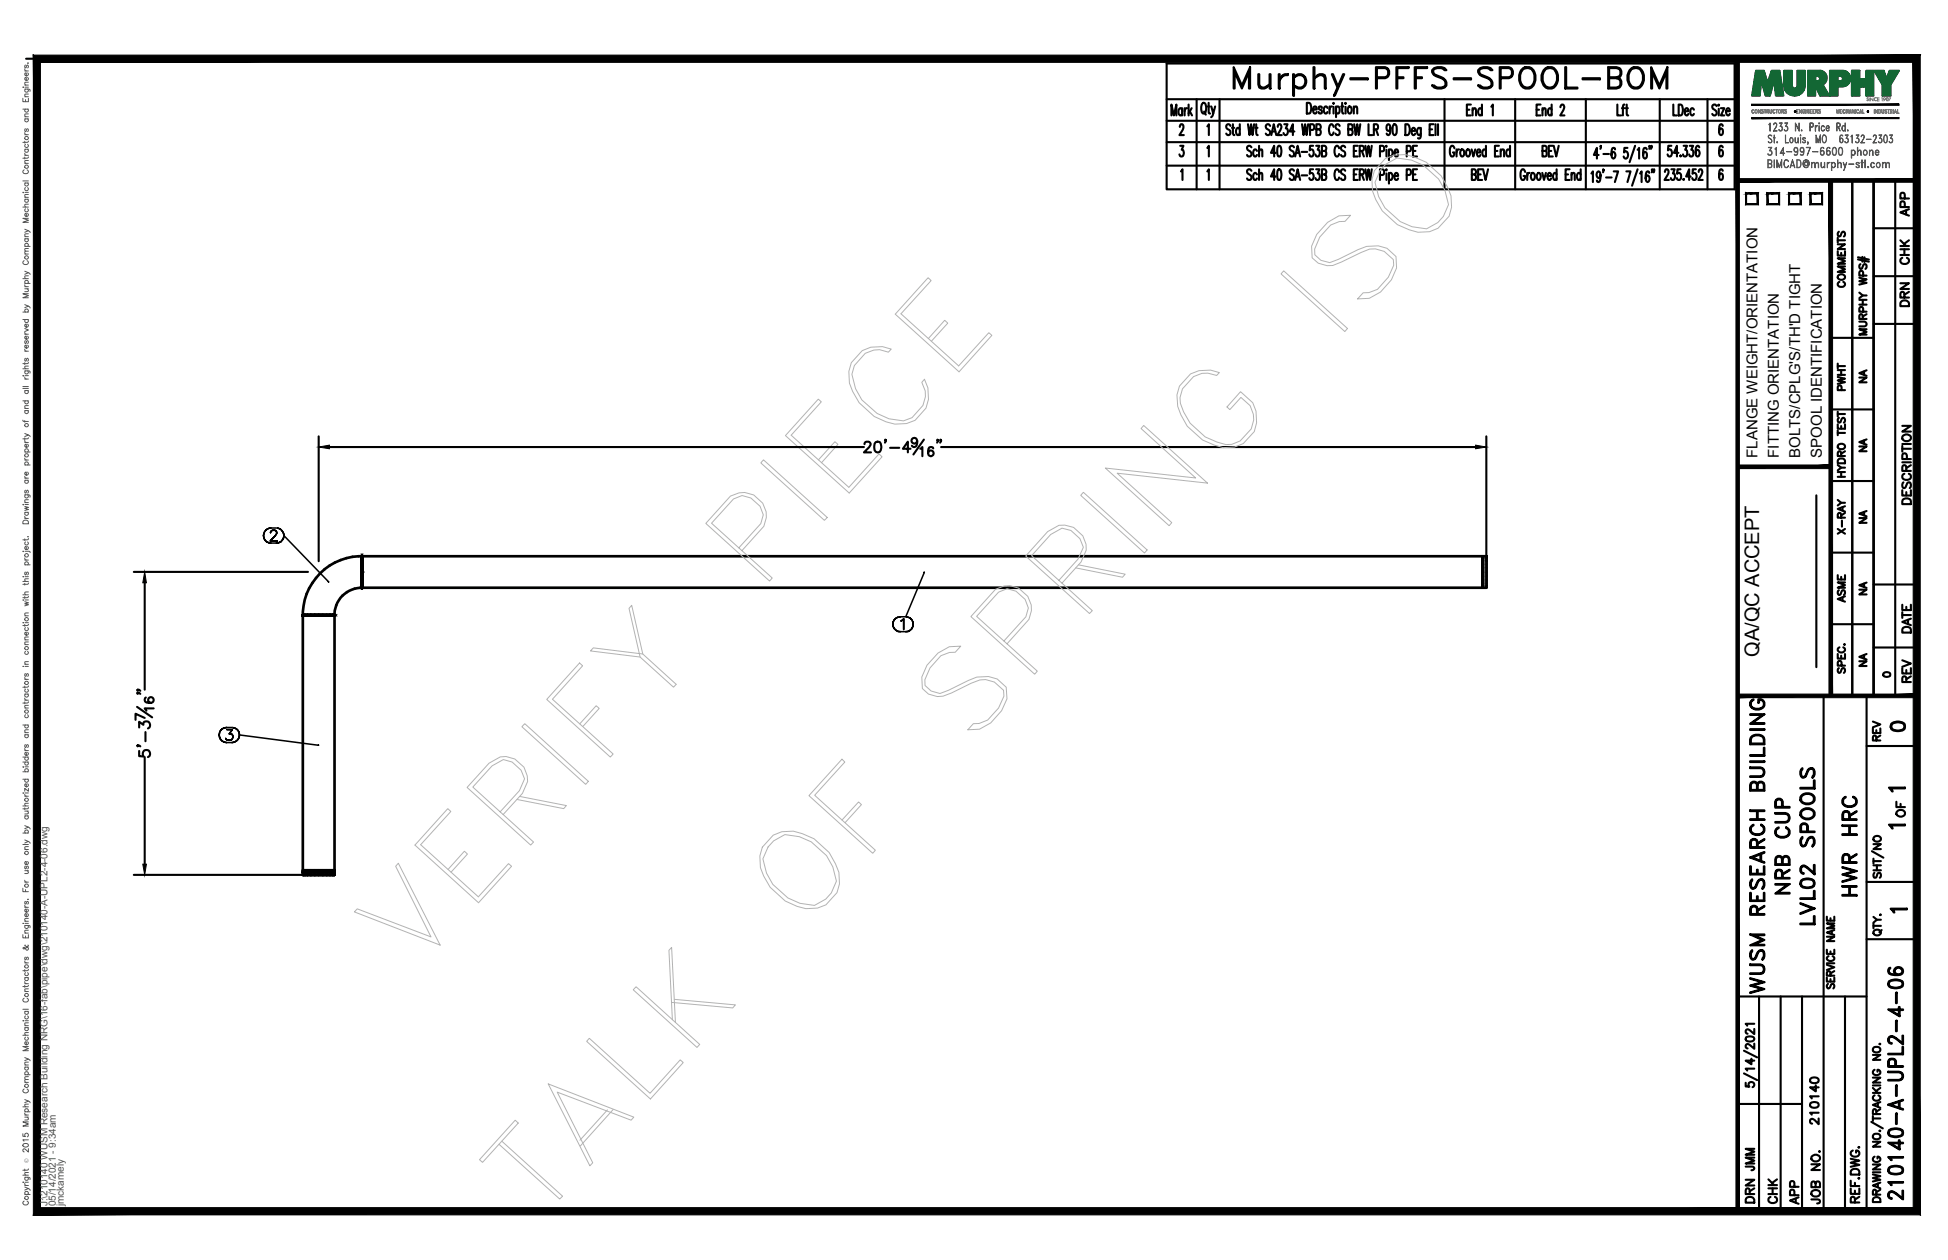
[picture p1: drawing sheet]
<svg xmlns="http://www.w3.org/2000/svg" width="432mm" height="279mm" viewBox="0 0 432 279" stroke-linecap="round" stroke-linejoin="round" font-family="sans-serif">
<defs><g id="words">
<text font-size="10.6" x="272.3" y="22.6">Murphy-PFFS-SPOOL-BOM</text>
<g font-size="6.6">
<text x="397.6" y="199.3" transform="rotate(-90 397.6 199.3)">NRB CUP</text>
<text x="412.4" y="199.7" transform="rotate(-90 412.4 199.7)">HWR HRC</text>
<text x="403.2" y="206" transform="rotate(-90 403.2 206)">LVL02 SPOOLS</text>
<text x="391.9" y="221.5" transform="rotate(-90 391.9 221.5)">WUSM RESEARCH BUILDING</text>
<text x="422.6" y="267.1" transform="rotate(-90 422.6 267.1)">210140-A-UPL2-4-06</text>
</g>
<g font-size="5.3">
<text x="417.7" y="163.3">0</text>
<text x="389.8" y="260.7" transform="rotate(-90 389.8 260.7)">JMM</text>
<text x="389.8" y="267.8" transform="rotate(-90 389.8 267.8)">DRN</text>
<text x="399.7" y="268.1" transform="rotate(-90 399.7 268.1)">APP</text>
</g>
<g font-size="4.9">
<text x="424" y="49" transform="rotate(-90 424 49)">APP</text>
<text x="424" y="59.6" transform="rotate(-90 424 59.6)">CHK</text>
<text x="409.9" y="64.9" transform="rotate(-90 409.9 64.9)">COMMENTS</text>
<text x="424" y="69.1" transform="rotate(-90 424 69.1)">DRN</text>
<text x="409.9" y="87.8" transform="rotate(-90 409.9 87.8)">PWHT</text>
<text x="424.4" y="112.9" transform="rotate(-90 424.4 112.9)">DESCRIPTION</text>
<text x="409.9" y="119.6" transform="rotate(-90 409.9 119.6)">X-RAY</text>
<text x="409.9" y="134.8" transform="rotate(-90 409.9 134.8)">ASME</text>
<text x="424.4" y="141.5" transform="rotate(-90 424.4 141.5)">DATE</text>
<text x="424.4" y="152.4" transform="rotate(-90 424.4 152.4)">REV</text>
<text x="417.7" y="165.5" transform="rotate(-90 417.7 165.5)">REV</text>
<text x="423" y="182.4" transform="rotate(-90 423 182.4)">OF</text>
<text x="403.9" y="250.5" transform="rotate(-90 403.9 250.5)">210140</text>
<text x="394.8" y="268.1" transform="rotate(-90 394.8 268.1)">CHK</text>
<text x="404.3" y="268.1" transform="rotate(-90 404.3 268.1)">JOB NO.</text>
</g>
<g font-size="4.4">
<text x="414.5" y="86.1" transform="rotate(-90 414.5 86.1)">NA</text>
<text x="414.5" y="101.2" transform="rotate(-90 414.5 101.2)">NA</text>
<text x="414.5" y="117.1" transform="rotate(-90 414.5 117.1)">NA</text>
<text x="414.5" y="133" transform="rotate(-90 414.5 133)">NA</text>
<text x="389.9" y="145.7" transform="rotate(-90 389.9 145.7)">QA/QC ACCEPT</text>
<text x="414.5" y="148.9" transform="rotate(-90 414.5 148.9)">NA</text>
</g>
<text font-size="4" x="416.3" y="151.3">0</text>
<g font-size="3.5">
<text x="417.3" y="176.7">1</text>
<text x="417.3" y="184.9">1</text>
<text x="417.7" y="203.6">1</text>
</g>
<g font-size="3.3">
<text x="389.5" y="101.5" transform="rotate(-90 389.5 101.5)">FLANGE WEIGHT/ORIENTATION</text>
<text x="394.3" y="101.5" transform="rotate(-90 394.3 101.5)">FITTING ORIENTATION</text>
<text x="399.1" y="101.5" transform="rotate(-90 399.1 101.5)">BOLTS/CPLG'S/TH'D TIGHT</text>
<text x="403.8" y="101.5" transform="rotate(-90 403.8 101.5)">SPOOL IDENTIFICATION</text>
</g>
<g font-size="2.2" fill="#545454">
<text x="10.5" y="267.5" transform="rotate(-90 10.5 267.5)">J:\210140 WUSM Research Building NRG\16-fab\pipe\dwg\210140-A-UPL2-4-06.dwg</text>
<text x="12.4" y="267.5" transform="rotate(-90 12.4 267.5)">05/14/2021 - 9:34am</text>
<text x="14.1" y="267.4" transform="rotate(-90 14.1 267.4)">jmckamely</text>
</g>
<text font-size="1.3" fill="#545454" x="6.3" y="257.9" transform="rotate(-90 6.3 257.9)">Ó</text>
</g></defs>
<!-- layer: HP-HWR-PIPE -->
<g fill="none" stroke="#000" stroke-width=".59">
<path d="M67.1 136.4h.1M67.1 136.4h3.5M67.1 136.4h.5h-.5a13 13 0 0 1 13.1-13.1v6.9a6.2 6.2 0 0 0-6 6.2h-2.6M67.2 136.4l-.1 .1h7.1v57.5M67.2 136.5h.3zM67.3 136.4h.1M67.3 136.5h-.2v57.5h.2M67.5 136.5h.6zM67.6 136.4h.1M68.1 136.5h.8zM68.2 136.4h.1M68.2 136.4h-.6h.6"/>
<path d="M68.9 136.5h.8zM68.9 136.4h.1M68.9 136.4h-.7h.7M69.7 136.5h.9zM69.7 136.4h.9h-.8M69.8 136.4h.1M69.8 136.4h-.9h.9M70.6 136.4h1h-1M70.6 136.5h1M70.6 136.4h1.8M70.6 136.4h-.8h.8M71.6 136.5h.8h-.8"/>
<path d="M71.6 136.4h1.5M71.6 136.4h-1h1M72.4 136.5h.8h-.8M72.4 136.4h1.3M72.4 136.4h-.8h.8M73.1 136.4h-.7h.7M73.1 136.4h.9zM73.2 136.5h.1M73.2 136.5h.5h-.5M73.7 136.5h.1M73.7 136.5h.4h-.4M73.7 136.4h.4"/>
<path d="M74.1 136.5h.1M74.2 136.4v.1M80.2 126.9v-1v1M80.2 125v.9zM80.2 124.3v.8zM80.2 123.7v.7zM80.2 123.4v.4zM80.2 123.3v.2zM80.2 123.3v7.1M80.2 129.9v.4zM80.2 129.3v.6zM80.2 128.6v.8z"/>
<path d="M80.2 127.7v.9zM80.2 127.7v-.8v.8M80.2 126.9v-3.6h.1v7.1l-.1-.1M80.2 126.9v3.4M80.3 123.3h249.2v7h-249.2zM80.3 125v.9zM80.3 124.3v.8zM80.3 123.7v.7zM80.3 123.4v.4zM80.3 123.3v.2zM80.3 123.3h.1M80.3 130.3v.1"/>
<path d="M80.3 129.9v.4zM80.3 129.3v.6zM80.3 128.6v.8zM80.3 127.7v.9zM80.3 127.7v-.8v.8M67.1 193h.2h-.2M67.3 194h-.2h.2h-.2v-.6h7.1v.6M67.3 193h.3h-.3M67.3 194h6.9M67.6 193h.6h-.6M68.2 194h.7M68.2 193.4h.7"/>
<path d="M68.2 193h.7h-.7M68.9 193h.9h-.9M69.8 193h.8h-.8M70.6 194h1h-1M70.6 193.4h1h-1M70.6 193h1h-1M71.6 193h.8h-.8M72.4 193h.7h-.7M73.1 193h.6h-.6M73.7 193h.3h-.3M74 193h.2h-.2M74.1 194h.1"/>
</g>
<path d="M74.2 136.5l.5 .1M74.7 136.2l-.2 .2h-.3M80 122.8l.2 .5M80.5 122.8l-.2 .1v.4" fill="none" stroke="#000" stroke-width=".22"/>
<g fill="#000">
<circle cx="80.2" cy="126.9" r=".3"/>
<circle cx="80.3" cy="126.9" r=".3"/>
<circle cx="67.1" cy="193.4" r=".3"/>
<circle cx="67.1" cy="194" r=".3"/>
<circle cx="67.3" cy="193.4" r=".3"/>
<circle cx="67.6" cy="194" r=".3"/>
<circle cx="67.6" cy="193.4" r=".3"/>
<circle cx="68.9" cy="194" r=".3"/>
<circle cx="68.9" cy="193.4" r=".3"/>
<circle cx="69.8" cy="194" r=".3"/>
<circle cx="69.8" cy="193.4" r=".3"/>
<circle cx="71.6" cy="193.4" r=".3"/>
<circle cx="71.6" cy="194" r=".3"/>
<circle cx="72.4" cy="194" r=".3"/>
<circle cx="72.4" cy="193.4" r=".3"/>
<circle cx="73.1" cy="194" r=".3"/>
<circle cx="73.1" cy="193.4" r=".3"/>
<circle cx="73.7" cy="194" r=".3"/>
<circle cx="73.7" cy="193.4" r=".3"/>
</g>
<g fill="none" stroke="#000" stroke-width=".34">
<path d="M58.4 118.8l.1 .5-.1-.5M58.5 118.3l-.1 .5 .1-.5M58.5 119.3l.2 .4-.2-.4M58.7 117.8l-.2 .5 .2-.5M58.7 119.7l.4 .4-.4-.4M59.1 117.4l-.4 .4 .4-.4M59.5 117.2l-.4 .2 .4-.2M59.9 120h1.6h-1.6M60 118.1v-.1v.1M60 118l.1-.2-.1 .2M60.1 117.1l-.6 .1 .6-.1M60.1 117.1h1.1"/>
<path d="M60.1 117.8l.1-.1-.1 .1M60.2 117.7l.2-.1-.2 .1M60.4 117.6h.5h-.5M60.9 117.6l.2 .1-.2-.1M61 118.8l-1.1 1.2 1.1-1.2M61.1 117.7l.1 .1-.1-.1M61.2 118.5l-.2 .3 .2-.3M61.2 117.8l.1 .2-.1-.2M61.3 118.3l-.1 .2 .1-.2M61.3 118v.3v-.3M61.8 117.2l-.6-.1 .6 .1M62.3 117.4l-.5-.2 .5 .2"/>
<path d="M62.6 117.8l-.3-.4 .3 .4M62.6 119.7l.3-.4-.3 .4M62.9 118.3l-.3-.5 .3 .5M62.9 119.3v-.5v.5M62.9 118.8v-.5v.5l9.9 10.2M59.1 120.1l.4 .2-.4-.2M59.5 120.3l.6 .1-.6-.1M60.1 120.4h1.1M61.2 120.4l.6-.1-.6 .1M61.8 120.3l.5-.2-.5 .2M62.3 120.1l.3-.4-.3 .4M197.9 138.4l.1 .5-.1-.5"/>
<path d="M198 137.9l-.1 .5 .1-.5M198 138.9l.2 .5-.2-.5M198.2 137.4l-.2 .5 .2-.5M198.2 139.4l.4 .4-.4-.4M198.6 137.1l-.4 .3 .4-.3M198.6 139.8l.5 .2-.5-.2M199.1 136.8l-.5 .3 .5-.3M199.6 136.8h-.5h.5M199.7 137.7l.3-.1-.3 .1M200 137.6l.3-.4-.3 .4M200.3 137.2v2.4v-2.4M201.3 136.8h-.5h.5"/>
<path d="M201.7 137.1l-.4-.3 .4 .3M201.7 139.8l.4-.4-.4 .4M202.1 137.4l-.4-.3 .4 .3M202.1 139.4l.2-.5-.2 .5M202.3 137.9l-.2-.5 .2 .5M202.3 138.9l.1-.5-.1 .5M202.4 138.4l-.1-.5 .1 .5M204.8 126.9h.1M204.9 126.9l-4.1 9.9h-1.2M328.5 126.9v-1v1M328.5 125.9v-.8v.8M328.5 125.1v-.7v.7"/>
<path d="M328.5 124.4v-.6v.6M328.5 123.8v-.3v.3M328.5 123.5v-.2v.2M328.5 130.3h.1M328.5 130.2v-.3v.3M328.5 129.9v-.6v.6M328.5 129.3v-.7v.7M328.5 128.6v-.9v.9M328.5 127.7v-.8v.8M328.8 126.9v-1v1M328.8 125.9v-.8v.8M328.8 125.1v-.7v.7"/>
<path d="M328.8 123.8v.6zM328.8 123.4v.4zM328.8 123.3v.2zM328.8 130.3v.1M328.8 129.9v.3zM328.8 129.3v.6zM328.8 129.3v-.7v.7M328.8 128.6v-.9v.9M328.8 127.7v-.8v.8M328.8 123.8v-.5h.7v7.1h-.7v-3.5M328.8 123.3h.1M328.8 123.8v3.1"/>
<path d="M329.5 125.9v-.8v.8M329.5 125.1v-.7v.7M329.5 123.8v.6zM329.5 123.4v.4zM329.5 123.3v.2zM329.5 130.3v.1M329.5 129.9v.3zM329.5 129.3v.6zM329.5 129.3v-.7v.7M329.5 128.6v-.9v.9M329.5 127.7v-.8v.8M329.5 123.3h.1"/>
<path d="M199.1 140l.5 .1-.5-.1M199.6 140.1h1.2M200.8 140.1l.5-.1-.5 .1M201.3 140l.4-.2-.4 .2M48.6 163l.1 .5-.1-.5M48.7 162.5l-.1 .5 .1-.5M48.7 163.5l.2 .4-.2-.4M48.9 162l-.2 .5 .2-.5M48.9 163.9l.4 .4-.4-.4M49.3 161.6l-.4 .4 .4-.4M49.3 164.3l.4 .3-.4-.3M49.7 161.4l-.4 .2 .4-.2"/>
<path d="M49.7 164.6l.5 .1-.5-.1M50 163.7l.3 .4zM50.2 161.3l-.5 .1 .5-.1M50.2 164.7h1.2M50.2 161.3h1.2M50.3 161.8h1.2h-1.2M50.3 164.1l.7 .1zM50.8 162.7h.4h-.4M51.2 162.7l.2 .1-.2-.1M51.3 164.1l-.3 .1 .3-.1M51.4 162.8l.1 .1-.1-.1M51.4 164.7l.5-.1-.5 .1"/>
<path d="M51.5 161.8l-.7 .9 .7-.9M51.5 163.8l-.2 .3 .2-.3M51.5 162.9l.1 .4-.1-.4M51.6 163.3l-.1 .5zM51.9 161.4l-.5-.1 .5 .1M51.9 164.6l.5-.3-.5 .3M52.4 161.6l-.5-.2 .5 .2M52.4 164.3l.4-.4-.4 .4M52.8 162l-.4-.4 .4 .4M52.8 163.9l.2-.4-.2 .4M53 162.5l-.2-.5 .2 .5M53 163.5l.1-.5-.1 .5"/>
<path d="M53.1 163l-.1-.5 .1 .5M53.1 163l17.5 2.3M70.6 165.2h.1"/>
</g>
<!-- layer: PS-BDR -->
<g fill="#000" stroke="#000" stroke-width=".22">
<path d="M388.3 26.1v.2l32.6-.2zM388.3 26.3l32.6-.2v.2z"/>
<path d="M388.3 23.1v.3l32.6-.3zM388.3 23.4l32.6-.3v.3z"/>
<path d="M7.4 12.2v257.2l1.6-1.6zM7.4 12.2l1.6 1.6v254zM7.4 12.2l1.6 1.6 416.6-1.6zM9 13.8l416.6-1.6-1.5 1.6zM425.6 12.2l-1.5 1.6 1.5 255.6zM424.1 13.8l1.5 255.6-1.5-1.6zM7.4 269.4h418.2l-1.5-1.6zM9 267.8h415.1l-416.7 1.6z"/>
</g>
<!-- layer: PS-BDR-T -->
<g fill="none" stroke="#000" stroke-width=".47">
<path d="M415.3 40v114.3h-4.7v-114.2v114.2h-4.8v-114.2M387 42.9h2.6v2.4h-2.6zM391.8 42.9h2.6v2.4h-2.6zM396.6 42.9h2.5v2.4h-2.5zM401.3 42.9h2.6v2.4h-2.6zM411.8 57.5l2.5 .5M411.8 57.1l2.5 .5M412.4 58.6a.59 .59 0 0 0-.3 .5 .59 .59 0 0 0 .4 .5l.3-.1 .3-.8 .4-.1a.64 .64 0 0 1 0 1M412.8 57v1M413.3 57.1v1M405.8 74.9h9.5M412.1 71.3l1.4 .1a.52 .52 0 0 1 .2 .6 .52 .52 0 0 1-.4 .4h-1.2"/>
<path d="M412.1 61.6l1.7 .4-1.7 .3 1.7 .4-1.7 .4M412.1 67.5h1.7M412.1 66.5h1.7M412.1 64.9l.8 .6M412.9 70.7l-.1-.9-.4-.1-.3 .3v.7h1.7M412.9 66.5v1M413 69.1l-.1-.9-.5-.1-.3 .3v.7h1.7M413 61.1l-.1-.9-.5-.1-.3 .3v.7h1.7M413.8 73h-1.7l1.7 .6-1.7 .6h1.7M413.8 65.5h-.9l-.8 .6M413.8 69.7l-.9 .5M405.8 90.8h9.5"/>
<path d="M407.4 94.1v1h1.6v-1M407.4 96h1.6M407.4 91.3v1.1M407.4 95.4v1.1M407.4 91.8h1.6M407.4 98.7a.79 .79 0 0 1 1-.3 .79 .79 0 0 1 .5 .9 .78 .78 0 0 1-1 .3 .78 .78 0 0 1-.5-.9zM407.6 92.7a.59 .59 0 0 0-.3 .5 .59 .59 0 0 0 .4 .5l.3-.1 .3-.8 .4-.1a.65 .65 0 0 1 0 1M408.1 94.5v.6M402.6 109.8v38.1M405.8 106.7h9.5M407.4 105.7h1.6M407.4 104.7h1.6"/>
<path d="M407.4 103.1l.7 .6M407.4 102a.9 .9 0 0 1 1.6 .2v.5h-1.6zM408.1 101.1l-.1-.9-.3-.1-.3 .3v.7h1.6M408.1 104.7v1M409 103.7h-.9l-.7 .6M409 100.1l-.9 .5M405.8 122.5h9.5M405.8 138.4h9.5M407.4 145v1h1.6v-1M407.6 148.2a.59 .59 0 0 0-.3 .5 .59 .59 0 0 0 .4 .5l.3-.2 .3-.7 .4-.1a.65 .65 0 0 1 0 1M407.7 143.5a.59 .59 0 0 0-.3 .7 .59 .59 0 0 0 .6 .5h.4a.59 .59 0 0 0 .6-.5 .59 .59 0 0 0-.4-.7M408.1 145.4v.6"/>
<path d="M408.2 147.6l-.1-.9-.4-.2-.3 .4v.7h1.6M408.8 142.9h.2z"/>
</g>
<!-- layer: PS-DIM -->
<path d="M5.8 13h419" fill="none" stroke="#000" stroke-width=".47"/>
<!-- layer: 0 -->
<g fill="none" stroke="#000" stroke-width=".47">
<path d="M415.3 40v114.3M420.1 40v114.3M415.3 50.6h9.5M415.3 61.2h9.5M415.3 71.8h9.5M415.3 129.6h9.5M415.3 143.6h9.5M386.6 238l2.9 1.5M386.6 233l2.9 1.5M387 230l.8-.2a.85 .85 0 0 1 1.1 .6 1.14 1.14 0 0 1-1.9 0zM388.2 234.8v1.2l-1.2-.8h1.9M388.9 237h-1.9l.3 .4"/>
<path d="M388.9 231.4v1.2l-1-.8-.6-.3-.3 .2v.5l.4 .3M388.9 228.2v1.1l-1-.8-.6-.3-.3 .2v.5l.4 .3M388.9 227h-1.9l.3 .4M387 240.1v.8l.8 .1a.62 .62 0 0 1 0-.9 .62 .62 0 0 1 .9 .1 .62 .62 0 0 1-.2 .9"/>
</g>
<g fill="#000" stroke="#000" stroke-width=".22">
<path d="M384.8 13l.8 255.6v-255.6zM384.8 13l.8 255.6h-.8z"/>
<path d="M385.2 39.6v.8l39.6-.8zM385.2 40.4l39.6-.8v.8z"/>
<path d="M424.5 40l.8 114.3v-114.3zM424.5 40l.8 114.3h-.8z"/>
<path d="M385.2 153.9v.8l39.6-.8zM385.2 154.7l39.6-.8v.8z"/>
</g>
<!-- layer: PS-LOGO -->
<g fill="none" stroke="#545454" stroke-width=".22">
<path d="M5.1 19.3h.1zM5.5 19.8h.9l.2 .1v.4M5.5 15.3v.3l.3 .1M5.5 18.9h.8M5.5 15.7h.8M5.5 19.3h.8M5.7 19.8a.38 .38 0 0 0-.1 .5 .38 .38 0 0 0 .6 0 .38 .38 0 0 0-.1-.5M5.7 14.4l-.2 .3v.3h.3l.1-.4 .2-.2 .2 .3-.2 .4M6.1 17.2a.38 .38 0 0 1 .1 .5 .38 .38 0 0 1-.6 0 .38 .38 0 0 1 .1-.5h.1v.7M6.1 16.2a.38 .38 0 0 1 .1 .5 .38 .38 0 0 1-.6 0 .38 .38 0 0 1 .1-.5h.1v.6M6.2 13.9v.1zM6.3 18.2l-.8 .1v.3l.2 .3"/>
<path d="M5.1 21.8v.7h1.2v-.7M5.1 24.2h1.2M5.4 37.7a.43 .43 0 0 0-.3 .5 .43 .43 0 0 0 .4 .3h.3a.43 .43 0 0 0 .5-.3 .43 .43 0 0 0-.3-.5M5.5 34v.3l.3 .1M5.5 29.4v.3l.3 .2M5.5 31.3v.4M5.5 34.8v.4M5.5 36.2h.8M5.5 34.4h.8M5.5 33.1h.8M5.5 29.9h.8M5.5 26.4h.8"/>
<path d="M5.5 25.9h.8M5.5 21.4h.8M5.7 33.1a.38 .38 0 0 0-.1 .5 .38 .38 0 0 0 .6 0 .38 .38 0 0 0-.1-.5M5.7 32a.4 .4 0 0 0-.1 .6 .4 .4 0 0 0 .6 0 .4 .4 0 0 0-.1-.6M5.7 28.6l-.2 .2v.3h.3l.1-.4 .2-.1 .2 .2-.2 .4M5.7 26.4a.38 .38 0 0 0-.1 .5 .38 .38 0 0 0 .6 0 .38 .38 0 0 0-.1-.5M5.7 24.2a.38 .38 0 0 0-.1 .6 .38 .38 0 0 0 .6 0 .38 .38 0 0 0-.1-.6M5.7 22.1v.4M6.3 35.6h-.8v.3l.2 .3M6.3 34.8l-.3 .3h-.9M6.3 31.3l-.3 .3h-.9M6.3 25.3h-.8v.3l.2 .3"/>
<path d="M6.3 20.9h-.8v.3l.2 .2M391.9 34.2l.2 .2M392 36.3l.6-.1v-.6l-.6-.1v1.6l.6-.1v-.6h-.6M392.1 30a.44 .44 0 0 1 .7 .2 .38 .38 0 0 0-.6-.2 .38 .38 0 0 0-.1 .5l.4 .3a.46 .46 0 0 1 .2 .7 .46 .46 0 0 1-.7-.1 .41 .41 0 0 0 .6 .1 .41 .41 0 0 0 0-.6l-.6-.4zM392.3 33.3a.53 .53 0 0 1 .5 .8 .53 .53 0 0 1-.9 0 .47 .47 0 0 0 .7 .2l.2-.3M392.4 27.2l-.1 1.9v-1.7l-.2 .2zM392.4 36.3l.3 .1v.6l-.8 .2v-1.8l.8 .2v.6l-.3 .2M392.5 33.4a.51 .51 0 0 1 .3 .5 .51 .51 0 0 1-.3 .5M392.7 32.8l-.7-.1h.8l-.5 .7M392.7 32.7l-.5 .7 .4 .1 .2 .3M393.1 30.5l.4 .1zM393.1 29l.8 .1h-.8l.7-1.3-.2-.5h-.2l-.3 .4 .1-.3a.39 .39 0 0 1 .6 0 .39 .39 0 0 1 0 .5l-.7 1.2"/>
<path d="M393.3 35.4v1.8zM393.3 29.9v1.8zM393.4 33l.4-.3v1.7l-.1-1.6zM393.9 35.4l.5 1.5 .6-1.5v1.8l-.1-1.4-.5 1.4-.5-1.4v1.4zM393.9 31.4l.1 .3zM393.9 31.5l.1 .1zM394.4 28.8l.1 .2M394.7 27.9a.55 .55 0 0 1 .4 .7 .55 .55 0 0 1-.7 .4l-.1-.3 .4 .3 .3-.4M394.7 33.9l.9 .1h-1l.7-1.3v1.7v-1.5l-.6 1.1M394.8 28l.2 .5-.2 .5M395 27.3l-.6-.1h.6l-.3 .8M395 27.2l-.4 .8 .4 .1v.3"/>
<path d="M395.5 28.8l.2 .2M395.7 35.5a.47 .47 0 0 1 .7 .3l-.3-.3h-.3a1.08 1.08 0 0 0 0 1.6h.3l.3-.3a.44 .44 0 0 1-.4 .4 .44 .44 0 0 1-.5-.4l-.1-.7zM395.8 29.9v1.7l.7 .1h-.7zM395.8 27.9a.55 .55 0 0 1 .5 .7 .55 .55 0 0 1-.7 .4l-.1-.3 .4 .3 .4-.4M396 28l.3 .5-.3 .5M396 33.6l1.2 .1zM396.2 27.3l-.6-.1h.7l-.5 .8M396.2 27.2l-.4 .8 .3 .1 .2 .3M396.9 30.6a.57 .57 0 0 1 .7 .4 .57 .57 0 0 1-.4 .7l-.3-.1-.2-.4zM396.9 36.8h.8M397 30.6a.52 .52 0 0 1 .4 .5 .52 .52 0 0 1-.4 .5l-.2-.4zM397 36.7h.7"/>
<path d="M397.3 35.4l.6 1.8-.6-1.5-.5 1.5zM397.7 33.3l.3 .4 .3-.1 .2-.3M397.7 33.1l.3-.3h.3l.2 .3M397.8 34.3h.5M397.9 30.5l.1 1 .3 .1 .3-.2-.3 .3-.3-.1-.1-.2zM398 27.2l.8 1.6v-1.6v1.9l-.8-1.6v1.6zM398 32.8l-.3 .4 .3 .5M398.2 32.8a1.22 1.22 0 0 1 .1 1.6M398.3 35.4h.5a1.05 1.05 0 0 1 0 1.8h-.5zM398.3 35.5a.84 .84 0 0 1 .9 .5 .84 .84 0 0 1-.2 .9l-.7 .2zM398.5 33.5l-.2 .2a.49 .49 0 0 1-.6-.2 .49 .49 0 0 1 .1-.6 .49 .49 0 0 1 .7 0v.4a.81 .81 0 0 1-.5 1.1l-.3-.2 .1 .2M398.5 33.3l-.3 .4"/>
<path d="M398.6 30.5v1.2zM399 30l.1-.1v.3zM399.1 33.3l.3 .4 .3-.1 .1-.3M399.1 33.1l.3-.3h.3l.1 .3M399.1 30h.1M399.1 30.5v1.2zM399.1 34.3h.6M399.4 28.8v.3l-.1-.1zM399.4 28.9h.1M399.4 32.8a.51 .51 0 0 0-.3 .4 .51 .51 0 0 0 .3 .5M399.5 32.8a1.22 1.22 0 0 1 .1 1.6M399.6 31.5h.6"/>
<path d="M399.6 30.8l.6 .6-.2 .3-.4-.1v-.2l.1 .2M399.6 30.7h.6M399.7 30.6v.3M399.8 33.5l-.1 .2a.5 .5 0 0 1-.7-.5 .5 .5 0 0 1 .7-.4l.2 .5a.83 .83 0 0 1-.5 1.1l-.3-.2 .1 .2M399.8 33.3l-.3 .4M399.9 35.6a.74 .74 0 0 1 1 .2 .74 .74 0 0 1-.1 1l-.1-1 .1 .9a.68 .68 0 0 0-.3-1.2 .68 .68 0 0 0-.8 .9 .66 .66 0 0 0 .4 .7 .66 .66 0 0 0 .7-.2 .7 .7 0 0 1-.9 .1 .7 .7 0 0 1-.2-.8zM400 36l.2-.2 .4 .1 .1 .2-.5-.2-.2 .3 .1 .4 .4 .1 .2-.2-.1 .2-.4 .1-.2-.2zM400.1 30.6l.1 .2-.2-.3-.4 .1v.2l.6 .5M400.1 31.2v.4M400.7 31.5h.1M400.8 31.9l-.1-.5 .1 .4-.2 .2M400.8 31.7v.1"/>
<path d="M401.3 28.1l.6-.1v-.6l-.6-.1-.1 1.8v-1.9h.5l.2 .4v.4l-.2 .2h-.4M401.3 32.7l-.7 1.7 .7-1.7h-.9l.9 .1M401.6 36v1.2zM401.8 33.6l1.2 .1zM401.8 36.1h.5l.1 1.1-.2-1-.3-.1-.3 .3zM402.4 27.8v1.3zM402.5 29.9l.5 1.5 .5-1.5v1.8l-.1-1.4-.4 1.4-.4-1.4-.1 1.4zM402.6 36.1h.4l.1 1.1-.1-1-.3-.1-.3 .3zM402.6 27.9l.3-.1-.3 .2-.2 .4zM403.2 27.2l.1 .1v.2zM403.2 27.3h.1M403.2 27.8l.1 1.3z"/>
<path d="M403.5 34l.4 .4 .3-.1 .1-.3M403.5 33.8l.4-.4 .3 .1 .1 .3M403.6 36l.2 1 .3 .1 .3-.2-.3 .3-.4-.1zM403.7 32.8h.5M403.8 32.8l-.2 .2a1.17 1.17 0 0 0 .2 1.4M403.8 27.9l.4-.1 .2 .4-.2-.3a.54 .54 0 0 0-.4 .6 .54 .54 0 0 0 .4 .5l.2-.3-.2 .4h-.2l-.3-.5zM403.8 33.4l-.3 .5M404.1 33.4l.2 .5-.2 .5M404.1 30l.2-.1a.95 .95 0 0 1 .6 .9 .95 .95 0 0 1-.6 .9 1.24 1.24 0 0 1-.2-1.7zM404.1 30.1l.2-.1a.87 .87 0 0 1 .5 .8 .87 .87 0 0 1-.5 .8 1.19 1.19 0 0 1-.2-1.5zM404.2 32.8l.1 .1-.4-.2a1.42 1.42 0 0 0-.2 1.7 .49 .49 0 0 0 .6-.2 .49 .49 0 0 0-.1-.7 .49 .49 0 0 0-.7 .1M404.4 36l.1 1.2z"/>
<path d="M404.8 28.4h.6l-.2-.5a.54 .54 0 0 0-.4 .6 .54 .54 0 0 0 .4 .5l.2-.3-.2 .4a.63 .63 0 0 1-.4-.6 .63 .63 0 0 1 .4-.7l.3 .7h-.7M404.9 34l.3 .4 .3-.1 .2-.3M404.9 33.8l.3-.4 .3 .1 .2 .3M405 36l.1 1.2zM405.1 32.8h.5M405.1 32.8l-.1 .2a1.17 1.17 0 0 0 .2 1.4M405.2 33.4l-.3 .5M405.3 36.1l.3-.1-.5 .5zM405.4 33.4l.3 .5-.3 .5M405.5 32.8l.2 .1a.36 .36 0 0 0-.6-.1l-.2 .6v.8l.2 .2a.49 .49 0 0 0 .6-.2 .49 .49 0 0 0-.1-.7 .49 .49 0 0 0-.7 .1M406 36v1.8zM406.2 36.1a.53 .53 0 0 1 .7 .5 .53 .53 0 0 1-.7 .5l-.2-.2 .3 .2a.51 .51 0 0 0 .5-.5 .51 .51 0 0 0-.5-.5l-.3 .2z"/>
<path d="M406.3 32.8l.4-.1a1.13 1.13 0 0 1 0 1.7h-.1a1.28 1.28 0 0 1-.3-1.6zM406.3 34.3h.6M406.3 32.8h.6M406.4 32.8l-.2 .6 .2 1M406.8 32.8l.2 .6-.2 1M407.2 28.1l.6-.1v-.6l-.6-.1-.1 1.8v-1.9l.7 .1 .1 .7-.3 .2h-.4M407.3 35.4l.1 1.8zM407.5 28.2l.4 .9-.3-.9M407.6 36.1h.5l.1 1.1-.2-1-.3-.1-.3 .3zM407.7 32.8l.3-.1a1.13 1.13 0 0 1 0 1.7h-.1a1.28 1.28 0 0 1-.2-1.6zM407.7 34.3h.5M407.7 32.8h.5"/>
<path d="M407.8 32.8l-.2 .6 .2 1M407.8 31.3l.3 .3 .4-.3M407.8 31l.3-.3 .4 .3M408 30.1h.4M408 30l-.1 .3a1.28 1.28 0 0 0 .2 1.3M408.1 30.7l-.3 .4M408.2 32.8l.2 .6-.2 1M408.2 30.7l.3 .4-.3 .5M408.4 30l.1 .2a.33 .33 0 0 0-.5-.2l-.2 .7 .2 .9a.48 .48 0 0 0 .5-.5 .48 .48 0 0 0-.5-.4l-.2 .1M408.5 27.9l.3-.1 .2 .3-.2-.2a.54 .54 0 0 0-.5 .6 .54 .54 0 0 0 .5 .5l.2-.2-.2 .3-.5-.3zM409 27.2l.1 1.9zM409 37l-.5-1 .5 1.2"/>
<path d="M409 31.4l.1 .2M409.2 30.7l.4 .1 .1 .2M409.3 30.6a.53 .53 0 0 1 .4 .6 .53 .53 0 0 1-.7 .4v-.2a.36 .36 0 0 0 .6 .1l.1-.2M409.3 36l-.6 1.8zM409.4 30.7l.3 .4-.3 .5M409.6 28.8v.3zM409.6 28.9v.1zM409.6 30l-.6-.1h.7l-.4 .8M409.6 29.9l-.4 .8M409.8 36.4h1.1zM410.4 33.3v1.7zM410.6 33.3a.53 .53 0 0 1 .7 .6 .53 .53 0 0 1-.7 .5l-.2-.2 .3 .2a.51 .51 0 0 0 .5-.5 .51 .51 0 0 0-.5-.6l-.3 .2z"/>
<path d="M410.6 29.9l-.1 1.8v-1.6l-.2 .2zM411.3 31.4l.2 .2M411.5 37h.6M411.5 36.4l.6 .3v.2a.38 .38 0 0 1-.3 .3 .38 .38 0 0 1-.4-.3l.2 .2M411.5 36.2h.6M411.6 36.1v.3M411.6 30.6a.52 .52 0 0 1 .5 .6 .52 .52 0 0 1-.7 .4l-.1-.2a.36 .36 0 0 0 .6 .1l.2-.2M411.7 32.7l.1 1.7zM411.8 30.7l.3 .4-.1 .3-.2 .2M412 36.1l.1 .2a.38 .38 0 0 0-.3-.3 .38 .38 0 0 0-.4 .3l.7 .5M412 36.7v.4M412 33.3h.5v1.1v-.8l-.2-.3-.5 .3z"/>
<path d="M412 30l-.6-.1h.7l-.5 .8M412 29.9l-.4 .8 .3 .1 .2 .2M412.5 36l.5 .1zM412.5 31.6l.8 .1h-.8l.7-1.3-.2-.4h-.2l-.3 .3 .1-.2a.39 .39 0 0 1 .6-.1 .39 .39 0 0 1 0 .6l-.7 1.1M412.7 35.4l.1 1.8zM413.2 33.3a.54 .54 0 0 1 .7 .6 .54 .54 0 0 1-.7 .5l-.2-.5zM413.4 35.4l.1 1.8zM413.7 30.8l1 .1zM414 36.9l.2 .1-.1 .2zM414 37l.1 .1zM414.4 33.3v1.1zM414.6 33.3h.5l.1 1.1-.1-1-.3-.1-.4 .3z"/>
<path d="M414.7 36.3l.3-.3 .4 .1v.3v-.2a.46 .46 0 0 0-.7 .4 .46 .46 0 0 0 .7 .4v-.1l-.2 .3a.59 .59 0 0 1-.5-.3 .59 .59 0 0 1 0-.6zM415.2 31.6l.8 .1h-.9a1.94 1.94 0 0 0 .8-1.4l-.2-.3h-.3l-.2 .3 .1-.2 .4-.2 .2 .5-.7 1.3M415.7 33.8h.7l-.2-.5a.48 .48 0 0 0-.5 .6 .48 .48 0 0 0 .6 .4l.1-.2-.1 .3a.53 .53 0 0 1-.6-.5 .53 .53 0 0 1 .6-.6l.2 .6h-.8M416 36.3l.1-.2a.53 .53 0 0 1 .7 .5 .53 .53 0 0 1-.7 .5l-.1-.2zM416.4 31.4l.2 .2M416.7 30.6a.53 .53 0 0 1 .5 .6 .53 .53 0 0 1-.7 .4l-.2-.2 .5 .2 .3-.3M416.9 30.7l.2 .4-.2 .5M417.1 30l-.6-.1h.6l-.4 .8M417.1 29.9l-.5 .8 .4 .1 .1 .2M417.3 36l.1 1.2zM417.5 36.1h.5l.1 1.1-.1-.8-.2-.3-.4 .3zM417.7 30l.3-.1a1.32 1.32 0 0 1 0 1.8l-.3-.1-.2-.7z"/>
<path d="M417.7 31.5h.5M417.7 30.1h.5M417.8 30l-.2 .7 .2 .9M418.2 30l.1 .7-.1 .9M418.3 36.1h.4l.1 1.1-.1-1-.3-.1-.3 .3zM418.8 31.4l.2 .2M419.1 30.6a.53 .53 0 0 1 .4 .6 .53 .53 0 0 1-.7 .4v-.2a.36 .36 0 0 0 .6 .1l.1-.2M419.3 30.7l.2 .4-.2 .5M419.4 30l-.6-.1h.7l-.4 .8M419.4 29.9l-.4 .8 .4 .1 .1 .2M5.1 42.7h.1zM5.1 45.9h1.2"/>
<path d="M5.1 40.1h1.2M5.4 57.8a.43 .43 0 0 0-.3 .5 .43 .43 0 0 0 .4 .4h.3a.43 .43 0 0 0 .5-.4 .43 .43 0 0 0-.3-.5M5.5 50.8l.8 .4-.8 .3M5.5 56.3h.8M5.5 54.6h1.2M5.5 52.9h.8M5.5 52.5h.8M5.5 44.2h.8M5.5 43.8h.8M5.5 40.6h.8M5.5 42.7h.8M5.7 54.6a.38 .38 0 0 1-.1-.5 .38 .38 0 0 1 .6 0 .38 .38 0 0 1-.1 .5"/>
<path d="M5.7 52.9a.38 .38 0 0 0-.1 .6 .38 .38 0 0 0 .6 0 .38 .38 0 0 0-.1-.6M5.7 46.3a.38 .38 0 0 0-.1 .6 .38 .38 0 0 0 .6 0 .38 .38 0 0 0-.1-.6M5.7 44.2a.38 .38 0 0 0-.1 .5 .38 .38 0 0 0 .6 0 .38 .38 0 0 0-.1-.5M5.7 41.6a.38 .38 0 0 0-.1 .6 .38 .38 0 0 0 .6 0 .38 .38 0 0 0-.1-.6M5.7 40.6a.38 .38 0 0 0-.1 .5 .38 .38 0 0 0 .6 0 .38 .38 0 0 0-.1-.5M6.1 47.3a.38 .38 0 0 1 .1 .6 .38 .38 0 0 1-.6 0 .38 .38 0 0 1 .1-.6h.1v.7M6.3 55.7l-.8 .1v.2l.2 .3M6.3 55.1h-.8v.3l.2 .3M6.3 51.8l-.8 .1v.3l.2 .3M6.3 51.2l.4 .4M6.3 48.4h-1.2l1.2 .4-1.2 .5h1.2M6.3 45.3h-.8v.3l.2 .3"/>
<path d="M6.3 43.1l-.8 .1v.3l.2 .3M5.1 70.9h1.2M5.1 69.2h1.2M5.1 61.8h1.2M5.5 77.4v.3l.3 .2M5.5 73.7v.2l.3 .2M5.5 72.8l.8 .4-.8 .3M5.5 67.5l.8 .4-.8 .3M5.5 63.1v.3l.3 .2M5.5 60.1l.8 .4-.8 .3M5.5 77.9h.8M5.5 74.1h.8"/>
<path d="M5.5 64h.8M5.5 63.6h.8M5.5 62.9h1.2M5.7 79.4l-.2 .3v.3h.3l.1-.4 .2-.2 .2 .3-.2 .4M5.7 75.6l-.2 .2v.3h.3l.1-.4 .2-.1 .2 .2-.2 .4M5.7 70.9a.38 .38 0 0 0-.1 .5 .38 .38 0 0 0 .6 0 .38 .38 0 0 0-.1-.5M5.7 69.2a.38 .38 0 0 1-.1-.6 .38 .38 0 0 1 .6 0 .38 .38 0 0 1-.1 .6M5.7 62.9a.38 .38 0 0 1-.1-.6 .38 .38 0 0 1 .6 0 .38 .38 0 0 1-.1 .6M6 64l.3 .3-.1 .3-.7 .1M6.1 76.5a.38 .38 0 0 1 .1 .6 .38 .38 0 0 1-.6 0 .38 .38 0 0 1 .1-.6h.1v.7M6.1 74.5a.38 .38 0 0 1 .1 .6 .38 .38 0 0 1-.6 0 .38 .38 0 0 1 .1-.6h.1v.7M6.1 71.9a.38 .38 0 0 1 .1 .5 .38 .38 0 0 1-.6 0 .38 .38 0 0 1 .1-.5h.1v.6"/>
<path d="M6.3 67.9l.4 .4M6.3 65.1h-1.2l1.2 .5-1.2 .4h1.2M6.3 61.2h-.8v.3l.2 .3M6.3 60.5l.4 .4M5.1 93.2l.2 .3h1M5.1 83.3h.1zM5.1 88.9h1.2M5.1 86.1h1.2M5.1 85.7h1.2M5.1 81.8h1.2M5.5 97.6v.3l.3 .2M5.5 96.1l.8 .4-.8 .3"/>
<path d="M5.5 83.6v.3l.3 .2M5.5 82.2l1 .1 .1 .4M5.5 80.4v.4M5.5 93.2v.4M5.5 97.1v.4M5.5 98.1h.8M5.5 91h.8M5.5 90.6h.8M5.5 86.6h.8M5.5 84.1h.8M5.5 83.3h.8M5.7 91a.38 .38 0 0 0-.1 .6 .38 .38 0 0 0 .6 0 .38 .38 0 0 0-.1-.6"/>
<path d="M5.7 88.9a.38 .38 0 0 0-.1 .5 .38 .38 0 0 0 .6 0 .38 .38 0 0 0-.1-.5M5.7 86.6a.38 .38 0 0 0-.1 .6 .38 .38 0 0 0 .6 0 .38 .38 0 0 0-.1-.6M5.7 82.2a.38 .38 0 0 0-.1 .6 .38 .38 0 0 0 .6 0 .38 .38 0 0 0-.1-.6M6.1 98.5a.38 .38 0 0 1 .1 .6 .38 .38 0 0 1-.6 0 .38 .38 0 0 1 .1-.6h.1v.7M6.3 97.1l-.3 .2h-.9M6.3 96.5l.4 .3M6.3 89.9l-.8 .1v.3l.2 .3M6.3 81.2h-.8v.3l.2 .3M6.3 80.4l-.3 .2h-.9M5.1 111.9h.1zM5.2 115.6a.69 .69 0 0 1 1.1 .1v.4h-1.2zM5.5 114.5v.3l.3 .2"/>
<path d="M5.5 112.3l.8 .2-.8 .2 .8 .3-.8 .2M5.5 109.7h.9l.2 .1v.5M5.5 105.6v.3l.3 .1M5.5 101.6v.2l.3 .2M5.5 119.5v.4M5.5 115h.8M5.5 113.6h.8M5.5 111.4h.8M5.5 106.5h.8M5.5 106h.8M5.5 103.1h1.2M5.5 102h.8"/>
<path d="M5.5 100.2h1.2M5.5 111.9h.8M5.7 113.6a.38 .38 0 0 0-.1 .6 .38 .38 0 0 0 .6 0 .38 .38 0 0 0-.1-.6M5.7 109.7a.4 .4 0 0 0-.1 .6 .4 .4 0 0 0 .6 0 .4 .4 0 0 0-.1-.6M5.7 108.7l-.2 .3v.3h.3l.1-.4 .2-.2 .2 .3-.2 .3M5.7 106.5a.38 .38 0 0 0-.1 .6 .38 .38 0 0 0 .6 0 .38 .38 0 0 0-.1-.6M5.7 103.1a.38 .38 0 0 1-.1-.5 .38 .38 0 0 1 .6 0 .38 .38 0 0 1-.1 .5M5.7 100.2a.4 .4 0 0 1-.1-.6 .4 .4 0 0 1 .6 0 .4 .4 0 0 1-.1 .6M6.1 104.7a.38 .38 0 0 1 .1 .5 .38 .38 0 0 1-.6 0 .38 .38 0 0 1 .1-.5h.1v.7M6.2 119h.1M6.3 119.4l-.3 .3h-.9M6.3 110.8l-.8 .1v.3l.2 .2"/>
<path d="M5.1 138.1h.1zM5.1 133h.1zM5.1 127.9h.1zM5.1 122.2h.1zM5.1 131.9h1.2M5.1 128.9h1.2M5.5 133.4l.8 .3-.8 .2 .8 .2-.8 .3M5.5 123.7v.3l.3 .2M5.5 129.4v.3M5.5 132.3v.4M5.5 138.5v.4M5.5 136.6h.8"/>
<path d="M5.5 125.3h1.2M5.5 124.2h.8M5.5 122.2h1l.2 .3M5.5 138.1h.8M5.5 133h.8M5.5 127.9h.8M5.7 139.2a.38 .38 0 0 0-.1 .5 .38 .38 0 0 0 .6 0 .38 .38 0 0 0-.1-.5M5.7 126.9l-.2 .2v.3h.3l.1-.4 .2-.1 .2 .2-.2 .4M5.7 125.3a.38 .38 0 0 1-.1-.6 .38 .38 0 0 1 .6 0 .38 .38 0 0 1-.1 .6M5.7 120.2a.38 .38 0 0 0-.1 .5 .38 .38 0 0 0 .6 0 .38 .38 0 0 0-.1-.5M6.1 121.2a.38 .38 0 0 1 .1 .5 .38 .38 0 0 1-.6 0 .38 .38 0 0 1 .1-.5h.1v.7M6.3 138.4l-.3 .3h-.9"/>
<path d="M6.3 135.9l-.8 .1v.3l.2 .3M6.3 132.2l-.3 .3h-.9M6.3 131.3h-.8v.3l.2 .3M6.3 129.3l-.3 .3h-.9M6.3 128.3l-.8 .1v.3l.2 .2M5.1 147.8h.1zM5.5 154.8v.3l.3 .2M5.5 150.2v.3l.3 .2M5.5 152.1v.5M5.5 155.6v.5M5.5 157h.8M5.5 155.3h.8"/>
<path d="M5.5 153.9h.8M5.5 150.7h.8M5.5 147.3h.8M5.5 142.9h.8M5.5 141.9h.8M5.5 147.8h.8M5.7 158.5a.38 .38 0 0 0-.1 .5 .38 .38 0 0 0 .6 0 .38 .38 0 0 0-.1-.5M5.7 153.9a.38 .38 0 0 0-.1 .6 .38 .38 0 0 0 .6 0 .38 .38 0 0 0-.1-.6M5.7 152.8a.38 .38 0 0 0-.1 .6 .38 .38 0 0 0 .6 0 .38 .38 0 0 0-.1-.6M5.7 149.4l-.2 .2v.3h.3l.1-.4 .2-.1 .2 .2-.2 .4M5.7 144.4a.38 .38 0 0 0-.1 .6 .38 .38 0 0 0 .6 0 .38 .38 0 0 0-.1-.6M6.1 140.2a.38 .38 0 0 1 .1 .6 .38 .38 0 0 1-.6 0 .38 .38 0 0 1 .1-.6h.1v.7"/>
<path d="M6.3 156.4h-.8v.3l.2 .3M6.3 155.6l-.3 .3h-.9M6.3 152.1l-.3 .3h-.9M6.3 146.7l-.8 .1v.3l.2 .2M6.3 142.4h-.8v.3l.2 .2M6.3 141.3h-.8v.3l.2 .3M5.1 175.8h.1zM5.1 170h.1zM5.1 178.7h1.2M5.1 172.8h1.2M5.1 171.1h1.2M5.1 169h1.2"/>
<path d="M5.1 167.9h1.2M5.1 160.8h1.2M5.5 176.1v.3l.3 .2M5.5 166v.3l.3 .1M5.5 179.1v.4M5.5 179.9h.8M5.5 176.6h.8M5.5 166.4h.8M5.5 162.9h.8M5.5 162.5h.8M5.5 175.8h.8M5.5 170h.8"/>
<path d="M5.7 172.8a.38 .38 0 0 0-.1 .5 .38 .38 0 0 0 .6 0 .38 .38 0 0 0-.1-.5M5.7 171.1a.38 .38 0 0 1-.1-.5 .38 .38 0 0 1 .6 0 .38 .38 0 0 1-.1 .5M5.7 169a.38 .38 0 0 0-.1 .5 .38 .38 0 0 0 .6 0 .38 .38 0 0 0-.1-.5M5.7 167.9a.4 .4 0 0 0-.1 .6 .4 .4 0 0 0 .6 0 .4 .4 0 0 0-.1-.6M5.7 165.1l-.2 .2v.4h.3l.1-.4 .2-.2 .2 .2-.2 .5M5.7 162.9a.38 .38 0 0 0-.1 .6 .38 .38 0 0 0 .6 0 .38 .38 0 0 0-.1-.6M5.7 160.8a.38 .38 0 0 0-.1 .5 .38 .38 0 0 0 .6 0 .38 .38 0 0 0-.1-.5M6 179.9l.3 .4-.3 .2h-.5M6.1 173.8a.38 .38 0 0 1 .1 .6 .38 .38 0 0 1-.6 0 .38 .38 0 0 1 .1-.6h.1v.7M6.1 166.8a.38 .38 0 0 1 .1 .6 .38 .38 0 0 1-.6 0 .38 .38 0 0 1 .1-.6h.1v.7M6.3 179.1l-.3 .3h-.9M6.3 178.1l-.8 .1v.3l.2 .2"/>
<path d="M6.3 174.8v.7l-.8-.7v.7M6.3 161.8l-.8 .1v.3l.2 .3M5.1 197v.7h1.2M5.1 187.3h1.2M5.1 184.7h1.2M5.5 195.2v.2l.3 .2M5.5 186.3l.8 .3-.8 .3M5.5 183.1l.8 .3-.8 .4M5.5 195.6h.8M5.5 193.1h.8M5.5 188.4h.8M5.5 180.9h.8"/>
<path d="M5.7 199.9l-.2 .2v.3h.3l.1-.3 .2-.2 .2 .2-.2 .4M5.7 192.1l-.2 .2v.3h.3l.1-.4 .2-.1 .2 .2-.2 .4M5.7 184.7a.38 .38 0 0 1-.1-.5 .38 .38 0 0 1 .6 0 .38 .38 0 0 1-.1 .5M5.7 180.9a.4 .4 0 0 0-.1 .6 .4 .4 0 0 0 .6 0 .4 .4 0 0 0-.1-.6M5.7 197.3v.4M6 193.1l.3 .4-.3 .2h-.5M6.1 191a.38 .38 0 0 1 .1 .6 .38 .38 0 0 1-.6 0 .38 .38 0 0 1 .1-.6h.1v.7M6.2 199.4h.1zM6.3 187.7l-.8 .1v.3l.2 .3M6.3 186.6l.4 .4M6.3 183.4l.4 .4M5.1 207.2v.8h1.2v-.8"/>
<path d="M5.1 204.8h.1zM5.5 217.7v.3l.3 .1M5.5 213.1v.2l.3 .2M5.5 205.2l1 .1 .1 .4M5.5 200.7v.3l.3 .2M5.5 215v.4M5.5 218.5v.4M5.5 219.9h.8M5.5 218.1h.8M5.5 216.8h.8M5.5 213.5h.8M5.5 206.9h.8"/>
<path d="M5.5 204.3h.8M5.5 201.2h.8M5.5 204.8h.8M5.6 209.6l-.1 .1a.73 .73 0 0 1 .7 .9l-.2 .1-.6-.6-.3 .2 .1 .1 .5-.1 .6-.6-.1-.1M5.7 216.8a.38 .38 0 0 0-.1 .5 .38 .38 0 0 0 .6 0 .38 .38 0 0 0-.1-.5M5.7 215.7a.38 .38 0 0 0-.1 .5 .38 .38 0 0 0 .6 0 .38 .38 0 0 0-.1-.5M5.7 212.2l-.2 .3v.3h.3l.1-.4 .2-.2 .2 .3-.2 .3M5.7 205.2a.38 .38 0 0 0-.1 .6 .38 .38 0 0 0 .6 0 .38 .38 0 0 0-.1-.6M5.7 207.5v.5M6.1 202.6a.38 .38 0 0 1 .1 .6 .38 .38 0 0 1-.6 0 .38 .38 0 0 1 .1-.6h.1v.7M6.1 201.6a.38 .38 0 0 1 .1 .5 .38 .38 0 0 1-.6 0 .38 .38 0 0 1 .1-.5h.1v.7M6.3 219.3h-.8v.3l.2 .3"/>
<path d="M6.3 218.5l-.3 .3h-.9M6.3 215l-.3 .3h-.9M6.3 206.3h-.8v.3l.2 .3M6.3 203.7h-.8v.3l.2 .3M5.1 226.3h.1zM5.1 229.6h1.2M5.1 223.8h1.2M5.4 221.3a.43 .43 0 0 0-.3 .5 .43 .43 0 0 0 .4 .4h.3a.43 .43 0 0 0 .5-.4 .43 .43 0 0 0-.3-.5M5.5 234.5l.8 .4-.8 .3M5.5 238.3h1.2M5.5 236.6h.8M5.5 236.2h.8"/>
<path d="M5.5 227.9h.8M5.5 227.4h.8M5.5 224.3h.8M5.5 226.3h.8M5.7 238.3a.38 .38 0 0 1-.1-.5 .38 .38 0 0 1 .6 0 .38 .38 0 0 1-.1 .5M5.7 236.6a.38 .38 0 0 0-.1 .6 .38 .38 0 0 0 .6 0 .38 .38 0 0 0-.1-.6M5.7 230a.38 .38 0 0 0-.1 .5 .38 .38 0 0 0 .6 0 .38 .38 0 0 0-.1-.5M5.7 227.9a.38 .38 0 0 0-.1 .5 .38 .38 0 0 0 .6 0 .38 .38 0 0 0-.1-.5M5.7 225.3a.38 .38 0 0 0-.1 .5 .38 .38 0 0 0 .6 0 .38 .38 0 0 0-.1-.5M5.7 224.3a.38 .38 0 0 0-.1 .5 .38 .38 0 0 0 .6 0 .38 .38 0 0 0-.1-.5M6.1 231a.38 .38 0 0 1 .1 .6 .38 .38 0 0 1-.6 0 .38 .38 0 0 1 .1-.6h.1v.7M6.3 239.4h-.8v.3l.2 .3"/>
<path d="M6.3 238.7l-.8 .1v.3l.2 .3M6.3 235.5l-.8 .1v.3l.2 .3M6.3 234.9l.4 .3M6.3 232.1h-1.2l1.2 .4-1.2 .5h1.2M6.3 229h-.8v.3l.2 .3M6.3 226.8l-.8 .1v.2l.2 .3M5.1 251.4v.6h.5a.43 .43 0 0 1 0-.6 .43 .43 0 0 1 .6 .1 .43 .43 0 0 1-.2 .6M5.1 245.4h1.2M5.2 253.7a.58 .58 0 0 1 .7-.2 .58 .58 0 0 1 .3 .7 .59 .59 0 0 1-.7 .2 .59 .59 0 0 1-.3-.7zM5.4 241.5a.43 .43 0 0 0-.3 .5 .43 .43 0 0 0 .4 .3h.3a.43 .43 0 0 0 .5-.3 .43 .43 0 0 0-.3-.5M5.5 246.8v.3l.3 .2M5.5 243.8l.8 .4-.8 .3"/>
<path d="M5.5 259.2v.5M5.5 247.7h.8M5.5 247.3h.8M5.5 246.5h1.2M5.5 240h.8M5.7 246.5a.38 .38 0 0 1-.1-.5 .38 .38 0 0 1 .6 0 .38 .38 0 0 1-.1 .5M6 247.7l.3 .5-.3 .2h-.5M6.3 260h-.8v.3l.2 .3M6.3 259.2l-.3 .3h-.9M6.3 254.7v.8l-.8-.7h-.3l-.1 .4 .3 .2M6.3 252.8h-1.2l.2 .3M6.3 248.8h-1.2l1.2 .4-1.2 .5h1.2"/>
<path d="M6.3 244.8l-.8 .1v.3l.2 .2M6.3 244.2l.4 .3M5.1 262.2h.1zM5.1 260.6h1.2M5.4 266.3a.43 .43 0 0 0-.3 .5 .43 .43 0 0 0 .4 .4h.3a.43 .43 0 0 0 .5-.4 .43 .43 0 0 0-.3-.5M5.5 263.2l.8 .4-.8 .3M5.5 262.4v.3l.3 .2M5.5 261.1h.9l.2 .1v.4M5.5 264.9h1.2M5.5 262.9h.8M5.5 262.2h.8M5.7 264.9a.38 .38 0 0 1-.1-.6 .38 .38 0 0 1 .6 0 .38 .38 0 0 1-.1 .6"/>
<path d="M5.7 261.1a.38 .38 0 0 0-.1 .5 .38 .38 0 0 0 .6 0 .38 .38 0 0 0-.1-.5M6.3 263.6l.4 .4"/>
<circle cx="5.9" cy="37" r=".4"/>
<circle cx="5.9" cy="30.6" r=".4"/>
<circle cx="413.5" cy="33.8" r=".48"/>
<circle cx="416.3" cy="36.6" r=".48"/>
<circle cx="5.9" cy="57.1" r=".39"/>
<circle cx="5.9" cy="94.3" r=".4"/>
<circle cx="5.9" cy="101" r=".4"/>
<circle cx="5.9" cy="137.3" r=".39"/>
<circle cx="5.9" cy="123.2" r=".4"/>
<circle cx="5.9" cy="157.8" r=".4"/>
<circle cx="5.9" cy="151.4" r=".4"/>
<circle cx="5.9" cy="143.7" r=".4"/>
<circle cx="5.9" cy="177.3" r=".4"/>
<circle cx="5.9" cy="189.1" r=".39"/>
<circle cx="5.9" cy="196.4" r=".4"/>
<circle cx="5.9" cy="214.3" r=".4"/>
<circle cx="5.9" cy="220.6" r=".4"/>
<circle cx="5.9" cy="240.8" r=".39"/>
<circle cx="5.9" cy="265.6" r=".39"/>
</g>
<!-- layer: PS-BDR -->
<g fill="none" stroke="#136734" stroke-width=".34">
<path d="M388.6 19.6v1.6M388.7 18.9v2.3M388.8 18.2v3M388.9 17.5v3.7M389 16.8v4.4M389.1 16.1v5.1M389.2 15.6v5.6M389.4 15.6v5.6M389.5 15.6v5.6M389.6 15.6v5.6M389.7 15.6v5.6M389.8 15.6v5.6"/>
<path d="M389.9 15.6v5.6M390 15.6v5.6M390.1 15.6v5.3M390.3 15.6v4.2M390.3 15.6v3.1M390.5 15.6v2.5M390.6 15.6v2.9M390.7 15.6v3.4M390.8 15.6v3.7M390.9 15.6v4.2M391 15.6h-1.8l-.9 5.6h1.8l.3-3.2 .9 3.2h1.1l.9-3.2 .3 3.2h1.8l-.9-5.6M391 15.6l.8 2.7 .9-2.7h1.8"/>
<path d="M391 15.6v4.5M391.1 16v4.6M391.3 16.4v4.5M391.4 16.7v4.5M391.5 17.1v4.1M391.6 17.5v3.7M391.7 17.8v3.4M391.8 18.2v3M391.9 18v3.2M392 17.6v3.6M392.2 17.3v3.9M392.2 16.9v4.3"/>
<path d="M392.4 16.6v4.6M392.5 16.2v4.6M392.6 15.9v4.5M392.7 15.6v4.4M392.8 15.6v4M392.9 15.6v3.6M393.1 15.6v3.2M393.1 15.6v2.8M393.3 15.6v2.4M393.4 15.6v3.4M393.5 15.6v4.5M393.6 15.6v5.5"/>
<path d="M393.7 15.6v5.6M393.8 15.6v5.6M393.9 15.6v5.6M394 15.6v5.6M394.2 15.6v5.6M394.3 15.6v5.6M394.4 15.6v5.6M394.5 15.6v5.6M394.6 16.3v4.9M394.7 17v4.2M394.8 17.7v3.5M395 18.4v2.8"/>
<path d="M395 19.1v2.1M395.2 19.8v1.4M395.5 19v-3.4h1.7v3.5M395.5 19a2.28 2.28 0 0 0 2.3 2.2M395.5 15.6v3.9M395.6 15.6v4.3M395.7 15.6v4.5M395.8 15.6v4.7M395.9 15.6v4.8M396.1 15.6v5M396.2 15.6v5M396.3 15.6v5.1"/>
<path d="M396.4 15.6v5.2M396.5 15.6v5.3M396.6 15.6v5.3M396.7 15.6v5.4M396.8 15.6v5.4M396.9 15.6v5.5M397.1 15.6v5.5M397.2 15.6v5.6M397.3 19.2v2M397.3 19.1a.57 .57 0 0 0 .6 .5 .57 .57 0 0 0 .5-.5M397.4 19.4v1.8M397.5 19.5v1.7"/>
<path d="M397.6 19.5v1.7M397.7 19.6v1.6M397.8 19.6v1.6M398 19.6v1.6M398 19.5v1.7M398.2 19.5v1.7M398.3 19.4v1.8M398.5 15.6v5.5M398.6 15.6v5.5M398.7 15.6v5.5M398.9 15.6v5.4M398.9 15.6v5.3"/>
<path d="M399.1 15.6v5.3M399.2 15.6v5.2M399.3 15.6v5.1M399.4 15.6v5M399.5 15.6v4.9M399.6 15.6v4.7M399.7 15.6v4.6M399.9 15.6v4.4M400 15.6v4.2M400.1 19.3v-3.7h-1.7v5.6M400.1 19a2.31 2.31 0 0 1-2.3 2.2M400.8 15.6v5.6"/>
<path d="M401 15.6v5.6M401.1 15.6v5.6M401.2 15.6v5.6M401.3 15.6v5.6M401.4 15.6v5.6M401.5 15.6v5.6M401.6 15.6v5.6M401.7 15.6v5.6M401.9 15.6v5.6M402 15.6v5.6M402.1 15.6v5.6M402.2 15.6v5.6"/>
<path d="M402.3 15.6v5.6M402.4 15.6v5.6M402.5 15.6v1.3M402.5 18v1.3M402.7 15.6v1.3M402.7 18v1.6M402.7 18v1.8M402.9 15.6v1.3M402.9 18v2.1M403 15.6v1.3M403 18v2.3M403.1 15.6v1.3l.2 .3 .1 .4"/>
<path d="M403.1 16.9h-.7v1.1l.7-.1v2.6M403.2 15.6v1.4M403.2 17.9v2.9M403.3 17.8l-.2 .1M403.3 15.6v1.6M403.3 17.7v3.3M403.4 17.7l-.1 .1M403.4 15.6v5.6M403.5 15.6v5.6M403.6 15.7v5.5M403.8 15.7v5.5M403.9 15.7v5.5"/>
<path d="M404 15.8v3M404 18.9v2.3M404.1 15.9v2.9M404.1 19v2.2M404.2 15.9v2.8M404.2 19.1v2.1M404.3 19.2l1.2 2h-2.1M404.3 16v2.6M404.3 19.2v2M404.3 19.1l-.4-.2a1.67 1.67 0 0 0 1.1-1.8 1.67 1.67 0 0 0-1.5-1.5h-2.8v5.6h1.7v-2.1l1 2.1M404.4 16.1v2.4M404.4 19.4v1.8"/>
<path d="M404.5 16.2v2.2M404.5 19.6v1.6M404.7 16.3v2M404.7 19.8v1.4M404.8 16.5v1.6M404.8 20v1.2M404.9 16.7v1.2M405.7 15.6v5.6M405.8 15.6v5.6M405.9 15.6v5.6M406 15.6v5.6M406.1 15.6v5.6"/>
<path d="M406.2 15.6v5.6M406.3 15.6v5.6M406.4 15.6v5.6M406.6 15.6v5.6M406.8 15.6v5.6M406.9 15.6v5.6M407 15.6v5.6M407.1 15.6v5.6M407.2 15.6v5.6M407.3 15.6v5.6M407.4 18h.6M407.4 15.6v1.3"/>
<path d="M407.4 18v1.2M407.6 15.6v1.3M407.6 18v1.2M407.7 15.6v1.3M407.7 18v1.2M407.8 15.6v1.3M407.8 18v1.2M407.9 15.6v1.3M407.9 18v1.2M408 15.6v1.3M408 18v1.2M408 16.9h-.6v1.1"/>
<path d="M408.1 16.9h.1M408.1 15.6v1.3M408.1 18v1.2M408.2 17.9l.1-.1v1.4M408.2 15.6v1.3l.1 .2M408.2 17.9v1.3M408.2 17.9l-.1 .1M408.3 15.6v1.5M408.4 17.1v.5M408.4 17.7v.1M408.5 15.6v3.6M408.5 15.6h-2.9v5.6h1.8v-2"/>
<path d="M408.5 15.6l.7 .2 .5 .4M408.5 15.6v3.6h-1.1M408.7 15.6v3.6M408.8 15.7v3.5M408.9 15.7v3.5M409 15.7v3.4M409.1 15.8v3.3M409.2 15.8v3.2M409.3 15.9v3.1M409.4 16v2.9M409.6 16.1v2.7M409.7 16.2l.3 .5"/>
<path d="M409.7 16.2v2.5l.3-.6M409.7 18.6l-.5 .4-.7 .2M409.8 16.3v2.3M409.9 16.5v1.9M410 16.7v1.5M410.1 16.7l.1 .7-.1 .7M410.1 17v.9M410.4 15.6h1.8h-1.8M410.4 15.6v5.6h1.8v-2h1.4v2h1.7v-5.6h-1.7v2h-1.4v-2M410.6 15.6v5.6M410.7 15.6v5.6M410.8 15.6v5.6"/>
<path d="M410.9 15.6v5.6M411 15.6v5.6M411.1 15.6v5.6M411.3 15.6v5.6M411.5 15.6v5.6M411.6 15.6v5.6M411.7 15.6v5.6M411.8 15.6v5.6M411.9 15.6v5.6M412 15.6v5.6M412.1 15.6v5.6M412.2 17.6v1.6"/>
<path d="M412.4 17.6v1.6M412.5 17.6v1.6M412.6 17.6v1.6M412.7 17.6v1.6M412.8 17.6v1.6M412.9 17.6v1.6M413 17.6v1.6M413.1 17.6v1.6M413.2 17.6v1.6M413.4 17.6v1.6M413.5 17.6v1.6M413.6 17.6v1.6"/>
<path d="M413.7 15.6v5.6M413.8 15.6v5.6M413.9 15.6v5.6M414 15.6v5.6M414.1 15.6v5.6M414.3 15.6v5.6M414.5 15.6v5.6M414.6 15.6v5.6M414.7 15.6v5.6M414.8 15.6v5.6M414.9 15.6v5.6M415 15.6v5.6"/>
<path d="M415.1 15.6v5.6M415.2 15.6v5.6M415.4 15.6h2.2l.6 1.7 .6-1.7h2.2l-1.9 3.2v2.4h-1.9v-2.4zM415.5 15.6v.2M415.6 15.6v.3M415.7 15.6v.6M415.8 15.6v.7M415.9 15.6v.9M416 15.6v1.1M416.2 15.6v1.3M416.2 15.6v1.5M416.4 15.6v1.7"/>
<path d="M416.5 15.6v1.9M416.6 15.6v2.1M416.7 15.6v2.3M416.8 15.6v2.5M416.9 15.6v2.6M417.1 15.6v2.8M417.1 15.6v3M417.3 15.6v5.6M417.4 15.6v5.6M417.5 15.6v5.6M417.6 15.6v5.6M417.7 16v5.2"/>
<path d="M417.8 16.3v4.9M417.9 16.6v4.6M418 17v4.2M418.2 17.3v3.9M418.3 17.1v4.1M418.4 16.8v4.4M418.5 16.5v4.7M418.6 16.2v5M418.7 15.9v5.3M418.8 15.6v5.6M418.9 15.6v5.6M419 15.6v5.6"/>
<path d="M419.2 15.6v3.1M419.3 15.6v2.9M419.4 15.6v2.7M419.5 15.6v2.5M419.6 15.6v2.3M419.7 15.6v2.2M419.8 15.6v2M419.9 15.6v1.8M420.1 15.6v1.6M420.1 15.6v1.4M420.3 15.6v1.2M420.4 15.6v1"/>
<path d="M420.5 15.6v.9M420.6 15.6v.7M420.7 15.6v.5M420.8 15.6v.3M420.9 15.6v.1M388.4 21v.2M388.5 20.3v.9M395.3 20.6v.6M404.9 20.1v1.1M405 20.3v.9M405.1 20.5v.7M405.2 20.7v.5"/>
<path d="M405.3 20.9v.3M405.4 21.1v.1"/>
</g>
<!-- layer: PS-LOGO -->
<g fill="none" stroke="#767676" stroke-width=".22">
<path d="M388.4 24.5l.1-.2 .3 .2a.25 .25 0 0 0-.3-.2 .25 .25 0 0 0-.1 .3l.1 .5 .3-.2a.26 .26 0 0 1-.3 .2 .26 .26 0 0 1-.2-.3zM389.1 24.3h.1a.4 .4 0 0 1 .3 .4 .4 .4 0 0 1-.4 .4l-.1-.3zM389.7 24.3l.5 .7v-.7v.8l-.4-.7-.1 .7zM390.5 24.3l.4 .1a.23 .23 0 0 0-.3-.1 .23 .23 0 0 0-.1 .2l.2 .2a.25 .25 0 0 1 .1 .4 .25 .25 0 0 1-.4-.1h.4l-.3-.4zM391 24.3h.4zM391.2 24.3v.8l.1-.8M391.7 24.7l.3-.1v-.2l-.3-.1v.8v-.8h.3v.3l-.3 .1M391.8 24.7l.3 .4zM392.3 24.3l.1 .7 .1 .1 .2-.2 .1-.6v.6l-.3 .2-.2-.2zM393.1 24.3h.2l.1 .2-.1-.2a.36 .36 0 0 0-.3 .4 .36 .36 0 0 0 .3 .3l.1-.1a.24 .24 0 0 1-.3 .2 .24 .24 0 0 1-.1-.3zM393.6 24.3h.4zM393.8 24.3l.1 .8z"/>
<path d="M394.2 24.4l.2-.1a.41 .41 0 0 1 .3 .4 .41 .41 0 0 1-.4 .4zM395 24.7l.3-.1v-.2l-.3-.1-.1 .8v-.8l.4 .1v.3h-.3M395.1 24.7l.2 .4-.1-.4M395.6 24.3l.4 .1a.23 .23 0 0 0-.2-.1 .23 .23 0 0 0-.2 .2l.2 .2a.25 .25 0 0 1 .2 .4 .25 .25 0 0 1-.5-.1h.5l-.4-.4zM398.3 24.3h.3h-.3v.8h.3h-.3M398.3 24.7h.2h-.2M398.9 24.3l.4 .7v-.7v.8l-.4-.7v.7zM399.7 24.3l.3 .2-.3-.1a.41 .41 0 0 0 .2 .7l.1-.2-.1-.1h.1v.1a.26 .26 0 0 1-.3 .2 .26 .26 0 0 1-.2-.3zM400.2 24.3l.1 .8zM400.5 24.3l.5 .7v-.7v.8l-.4-.7-.1 .7zM401.3 24.3h.3h-.3v.8h.3h-.3M401.3 24.7h.2h-.2"/>
<path d="M401.9 24.3h.3h-.3v.8h.3h-.3M401.9 24.7h.2h-.2M402.5 24.7l.3-.1v-.2l-.3-.1-.1 .8v-.8l.5 .1-.1 .3h-.3M402.7 24.7l.2 .4-.2-.4M403.1 24.3l.4 .1a.23 .23 0 0 0-.2-.1 .23 .23 0 0 0-.2 .2l.3 .2a.25 .25 0 0 1 .1 .4 .25 .25 0 0 1-.4-.1h.4l-.4-.4zM407.1 24.3l.3 .7 .3-.7v.8l-.1-.6-.2 .6-.2-.6-.1 .6zM407.9 24.3h.4h-.3v.8h.3h-.4zM408 24.7h.1h-.1M408.5 24.4l.3-.1 .2 .2a.22 .22 0 0 0-.3-.2 .22 .22 0 0 0-.2 .3l.2 .5 .3-.2a.24 .24 0 0 1-.3 .2 .24 .24 0 0 1-.2-.3zM409.2 25.1v-.8v.8M409.2 24.7h.4M409.6 24.3v.8z"/>
<path d="M409.9 25.1h.1M409.9 24.9h.4M410.1 24.3l.3 .8-.3-.7-.2 .7zM410.5 24.3l.5 .7v-.7v.8l-.4-.7-.1 .7zM411.3 24.3v.8zM411.6 24.3l.4 .2a.25 .25 0 0 0-.3-.2 .25 .25 0 0 0-.1 .3v.2a.24 .24 0 0 0 .1 .3 .24 .24 0 0 0 .3-.2 .26 .26 0 0 1-.3 .2 .26 .26 0 0 1-.2-.3zM412.2 25.1h.1M412.2 24.9h.4M412.3 24.9h.3M412.4 24.3l.3 .8-.3-.7-.2 .7zM412.9 24.3v.8h.3h-.3zM413.9 22h.1a.19 .19 0 0 1 .1 .3 .19 .19 0 0 1-.3-.1"/>
<path d="M414 21.7h.1M414 21.7l-.2 .1 .1 .2M414.3 21.7v.7M415.2 21.7v.7l-.6-.7v.7M415.4 24.3l.1 .8zM415.5 21.9v.3M415.5 22.2l.5 .1M415.7 24.3l.5 .7v-.7v.8l-.4-.7-.1 .7zM416 21.7l-.5 .2M416 21.7h.1M416 22.3h.1M416.2 22h.3"/>
<path d="M416.5 24.3a.42 .42 0 0 1 .4 .4 .42 .42 0 0 1-.4 .4zM416.5 24.3h.2a.4 .4 0 0 1 .2 .5 .4 .4 0 0 1-.4 .3M416.5 21.7h-.3v.7h.3M417.1 21.7h.1v.7M417.1 24.3v.6l.2 .2 .3-.2v-.6v.7l-.2 .1-.3-.1zM417.9 24.3l.3 .1h-.4l.4 .4-.1 .3-.3-.1h.4v-.2l-.4-.3zM417.9 22l-.3 .4M418.1 22.1l.1 .1M418.2 22.3h.3M418.2 21.8l-.1 .4M418.2 21.7h.1M418.3 21.7h.1"/>
<path d="M418.4 21.7h.1M418.4 24.3h.4zM418.5 21.8v.1M418.5 21.8v.4M418.6 24.3v.8v-.8M418.6 25.1h.1M418.7 21.7h.4l-.4 .7M419 24.7l.4-.1v-.2l-.4-.1v.8v-.8l.4 .1v.3h-.4M419 25.1h.1M419.2 24.7l.2 .4-.1-.4M419.7 24.3v.8zM420 24.9h.3"/>
<path d="M420 24.9h.4M420.1 24.3l.3 .8-.3-.7-.2 .7zM420.6 24.3l.1 .8h.3h-.4z"/>
<circle cx="389.3" cy="24.7" r=".33"/>
<circle cx="394.4" cy="24.7" r=".34"/>
<circle cx="417.7" cy="21.9" r=".23"/>
</g>
<g fill="#000" stroke="#000" stroke-width=".22">
<path d="M397.8 24.6l.1 .1zM397.8 24.7h.1l-.1 .1zM397.9 24.7v.2z"/>
<path d="M397.9 24.7v.2l.1-.1zM397.9 24.7h.2l-.1 .1z"/>
<path d="M397.9 24.7h.2zM397.9 24.6h.1l-.1 .1zM397.8 24.6l.1 .1z"/>
<path d="M414 24.6v.2zM413.9 24.8h.1zM414 24.8v.1z"/>
<path d="M414 24.8v.1zM414 24.8h.2z"/>
<path d="M414.1 24.6l-.1 .2zM414 24.6v.2zM414 24.6v.2z"/>
</g>
<g fill="none" stroke="#000" stroke-width=".47">
<path d="M414.9 188.8l2.6 1.4M415.3 187.2h1.6l-1.6 1.1h1.6M415.3 193h1.6M415.3 191.9h1.6M415.3 191h1.6M415.3 190.4v1.1M415.5 193.5l-.2 .5 .2 .6h.3l.4-.9 .5-.2a.7 .7 0 0 1 0 1.1M415.5 185.5a.75 .75 0 0 1 1-.1 .75 .75 0 0 1 .2 1.1 .75 .75 0 0 1-1.1 .1 .75 .75 0 0 1-.1-1.1zM416 191.9v1.1M404.9 216.8v.9h1.7v-.9M404.9 213.9l1.7 .6-1.7 .6M404.9 210.6v.9h1.7v-.9"/>
<path d="M404.9 207.7h1.7l-1.7 1h1.7M404.9 203.3v.9h1.7v-.9M404.9 213.6h1.7M405.2 218.2a.49 .49 0 0 0-.3 .6 .49 .49 0 0 0 .6 .3l.4-.8 .2-.1a.56 .56 0 0 1 .5 .4 .56 .56 0 0 1-.2 .6M405.3 212a.54 .54 0 0 0-.4 .7 .54 .54 0 0 0 .7 .4h.4a.54 .54 0 0 0 .6-.4 .54 .54 0 0 0-.4-.7M405.8 216.4l-.1-.9-.3-.2-.3 .1-.2 .3v.7h1.7M405.8 203.6v.6M405.8 211v.5M405.8 217.1v.6M406 206.4v.7M406.6 206.2l-1.7 .6 1.7 .5M406.6 204.8h-1.7l1.7 .5-1.7 .6h1.7"/>
<path d="M406.6 215.3l-.8 .5M415.3 204.8v1.1M415.3 205.3h1.6M415.3 203.3l.7 .6M415.5 206.3a.75 .75 0 0 1 1-.1 .75 .75 0 0 1 .2 1 .75 .75 0 0 1-1.1 .2 .75 .75 0 0 1-.1-1.1zM416.9 203.9h-.9l-.7 .7M417.1 206.2l-.5 .5M410.2 256.9l1.9 .5-1.9 .4 1.9 .5-1.9 .4M410.3 259.6a1.06 1.06 0 0 1 1.8 .2v.7h-1.9zM410.7 255.1a.69 .69 0 0 0-.5 .8 .69 .69 0 0 0 .8 .6 .83 .83 0 0 0 .9-.2 .83 .83 0 0 0 .2-.9l-.7-.3v.5M412.1 254.3v.2zM414.8 248.8l2.6 1.4"/>
<path d="M410.2 263.6v1.1h1.9v-1.1M410.2 261.8v1.2h1.9M411.2 266.6l-.1-1.1-.3-.1-.5 .1-.1 1.1h1.9M411.2 262.3v.7M411.2 264v.7M412.1 261.2v.2zM412.1 265.4l-.9 .6"/>
</g>
<!-- layer: PS-BOM -->
<g fill="none" stroke="#000" stroke-width=".47">
<path d="M258.6 14.1h125.9v27.9h-125.9zM258.6 22h125.9M258.6 26.8h125.9M258.6 31.5h125.9M258.6 36.7h125.9M259.7 25.6v-2.4l.5 2.4 .6-2.4v2.4M261.5 28.1l.3-.6h.3l.2 .5a2.58 2.58 0 0 1-.9 2h1M261.6 32.3h.7l-.4 .9a.78 .78 0 0 1 .5 .8 .78 .78 0 0 1-.6 .7l-.4-.5M261.8 38l.3-.5v2.4M262 24.3l-.2-.3a.86 .86 0 0 0-.6 .8 .86 .86 0 0 0 .6 .8l.2-.3M262 24v1.6M262.6 24v1.6"/>
<path d="M263.1 24l-.3 .1-.2 .6M263.5 23.2v2.4M263.7 24.7l.5 .9M264.1 24l-.6 1.1M265.2 22v20M266.6 22.9l.1-.1a.68 .68 0 0 1 .7 .9l-.2 1.1-.1 .3-.4 .1a1.83 1.83 0 0 1-.1-2.3zM266.9 24.8l.4 .6M267.6 28l.4-.5v2.5M267.6 32.8l.4-.5v2.4M267.6 38l.4-.5v2.4M267.7 23.6h.5M267.9 22.8l.1 2.3 .3 .1"/>
<path d="M268.5 23.6l.4 1.6 .5-1.6M268.9 25.2l-.1 .4-.3 .4M270.3 22v20M272.7 27.9a.53 .53 0 0 0-.8-.2 .53 .53 0 0 0 .2 .9l.6 .4a.6 .6 0 0 1 0 .7 .6 .6 0 0 1-.6 .3l-.3-.4M273.1 28.3h.5M273.3 27.5v2l.1 .3 .2 .2M274.8 28.7l-.3-.4a.86 .86 0 0 0-.5 .9 .86 .86 0 0 0 .5 .8l.3-.4M274.8 27.5v2.5M276.6 27.5l.4 2.5 .3-2.5 .4 2.5 .3-2.5M277.4 32.7a.51 .51 0 0 0-.5-.4 .51 .51 0 0 0-.5 .4l.1 .5a.84 .84 0 0 1 .8 .6 .84 .84 0 0 1-.2 .9l-.6-.1-.1-.2M277.4 37.9a.53 .53 0 0 0-.9-.2 .53 .53 0 0 0 .2 .9l.5 .3a.64 .64 0 0 1-.1 1l-.6-.1-.1-.2M278.2 28.3h.6"/>
<path d="M278.5 27.5v2v.3l.3 .2M278.6 33.5l-.3-.4a.83 .83 0 0 0-.5 .8 .83 .83 0 0 0 .5 .8l.3-.3M278.6 38.7l-.3-.4a.83 .83 0 0 0-.5 .8 .83 .83 0 0 0 .5 .8l.3-.3M279.1 33.6l.3-.5 .4 .1v1.5M279.1 38.8l.3-.5 .4 .2v1.4M279.1 32.3v2.4M279.1 37.5v2.4M281.5 27.9a.54 .54 0 0 0-.8-.2 .54 .54 0 0 0 .2 .9l.5 .3a.64 .64 0 0 1-.2 1.1h-.3l-.3-.4M281.8 30l.5-2.5 .6 2.5M282 29.2h.7M282.8 33.9h-1.1l.7-1.6v2.4M282.8 39.1h-1.1l.7-1.6v2.4"/>
<path d="M283.2 28.1l.3-.6h.3l.2 .5a3.4 3.4 0 0 1-.8 2h.9M283.3 32.5l.3-.2a2.16 2.16 0 0 1 .2 2.3l-.3 .1a1.28 1.28 0 0 1-.4-1.4zM283.3 37.7l.3-.2a2.16 2.16 0 0 1 .2 2.3l-.3 .1a1.2 1.2 0 0 1-.4-1.3zM284.7 27.5h.7l-.4 1a.77 .77 0 0 1 .5 .8 .77 .77 0 0 1-.7 .7l-.3-.5M286.8 32.7a.52 .52 0 0 0-.8-.2 .52 .52 0 0 0 .2 .8l.4 .3a.6 .6 0 0 1 .2 .8 .6 .6 0 0 1-.8 .2l-.1-.2M286.8 37.9a.52 .52 0 0 0-.8-.2 .52 .52 0 0 0 .2 .9l.5 .3 .1 .7a.51 .51 0 0 1-.8 .2l-.1-.2M286.9 29.2h-1l.7-1.7v2.5M287.1 34.7l.5-2.4 .6 2.4M287.1 39.9l.5-2.4 .6 2.4M287.3 33.9h.7M287.3 39.1h.7M288.5 33.7h1.3"/>
<path d="M288.5 38.9h1.3M288.6 27.5l.4 2.5 .3-2.5 .3 2.5 .4-2.5M290.4 28.8h.6a.74 .74 0 0 0 0-1.3h-.6v2.5M291.1 32.3h-.7l-.1 1 .3-.2 .4 .1 .2 .6-.1 .6-.1 .2-.4 .1-.4-.5M291.1 37.5h-.7l-.1 1.1 .3-.3a.8 .8 0 0 1 .6 .8 .8 .8 0 0 1-.6 .8l-.4-.4M291.7 32.3h.8l-.4 .9a.78 .78 0 0 1 .5 .8 .78 .78 0 0 1-.7 .7l-.3-.5M291.7 37.5h.8l-.4 1 .3 .1 .2 .6-.3 .6-.2 .1-.4-.1-.1-.3M291.8 28.7l.8-.1 .2-.3-.2-.6-.8-.2v2.5l.8-.2 .2-.6-.4-.5M293 33.5h.7l.2-.3 .1-.4-.3-.5h-.7v2.4h.7a.71 .71 0 0 0 0-1.2M293 38.7h.7l.2-.2 .1-.5-.3-.5h-.7v2.4h.7l.3-.4a.65 .65 0 0 0-.3-.8M295.6 28.1a.57 .57 0 0 0-.6-.6 1.86 1.86 0 0 0 0 2.5 .57 .57 0 0 0 .6-.6M296.8 32.9a.47 .47 0 0 0-.2-.5 .47 .47 0 0 0-.5 .1 1.83 1.83 0 0 0 .1 2.2l.4-.1 .2-.5"/>
<path d="M296.8 38.1a.47 .47 0 0 0-.2-.4 .47 .47 0 0 0-.5 0 1.83 1.83 0 0 0 .1 2.2l.4-.1 .2-.4M297 27.9a.53 .53 0 0 0-.9-.2 .53 .53 0 0 0 .2 .9l.6 .4a.6 .6 0 0 1 0 .7 .6 .6 0 0 1-.5 .3l-.4-.4M298.2 32.7a.52 .52 0 0 0-.9-.2 .52 .52 0 0 0 .2 .8l.4 .3a.6 .6 0 0 1 .3 .8 .6 .6 0 0 1-.8 .2l-.1-.2M298.2 37.9a.52 .52 0 0 0-.9-.2 .52 .52 0 0 0 .2 .9l.6 .4a.62 .62 0 0 1-.3 .9l-.4-.1-.1-.2M298.9 28.7l.8-.1 .1-.3-.1-.6-.8-.2v2.5l.8-.2 .1-.6-.3-.5M300.1 33.5h.5M300.1 38.7h.5M300.2 27.5l.3 2.5 .3-2.5 .4 2.5 .3-2.5M301 32.3h-.9v2.4h.9M301 37.5h-.9v2.4h.9M301.4 33.5h.6l.3-.5a.5 .5 0 0 0-.3-.7h-.6v2.4M301.4 38.7h.6a.64 .64 0 0 0 0-1.2h-.6v2.4"/>
<path d="M301.9 33.5l.4 1.2M301.9 38.7l.4 1.2M302.7 32.3l.3 2.4 .3-2.4 .4 2.4 .4-2.4M302.7 37.5l.3 2.4 .3-2.4 .4 2.4 .4-2.4M303.3 27.5v2.5h.9M304.5 28.7h.6a.64 .64 0 0 0 .4-.6 .64 .64 0 0 0-.4-.6h-.6v2.5M305 28.7l.5 1.3M305.9 33.6h.6l.3-.3v-.8l-.3-.2h-.6v2.4M305.9 38.8h.6a.74 .74 0 0 0 0-1.3h-.6v2.4M307.3 32.3v.2zM307.3 37.5v.3zM307.3 33.2v1.5"/>
<path d="M307.3 38.5v1.4M307.9 33.5l.2-.4a.83 .83 0 0 1 .6 .8 .83 .83 0 0 1-.6 .8l-.2-.3M307.9 38.7l.2-.4a.83 .83 0 0 1 .6 .8 .83 .83 0 0 1-.6 .8l-.2-.3M307.9 33.1v2.4M307.9 38.3v2.4M308.2 28.3l-.2 .6-.2 .1a.82 .82 0 0 1-.5-.7 .82 .82 0 0 1 .5-.8 1.79 1.79 0 0 1 0 2.5l-.3-.2-.1-.2M308.9 27.7l.3-.2a2.08 2.08 0 0 1 0 2.5h-.1a2.29 2.29 0 0 1-.2-2.3zM309.1 33.8h.8l-.1-.6-.2-.1a.83 .83 0 0 0-.5 .8 .83 .83 0 0 0 .5 .8l.3-.3M309.1 39h.8l-.3-.7a.83 .83 0 0 0-.5 .8 .83 .83 0 0 0 .5 .8l.3-.3M311.5 27.5h.5a1.74 1.74 0 0 1 0 2.5h-.5zM311.8 33.6l.8-.1 .1-.4-.1-.6-.8-.2v2.4M311.8 38.8h.6a.74 .74 0 0 0 0-1.3h-.6v2.4"/>
<path d="M312.9 29h.8l-.3-.7a.86 .86 0 0 0-.5 .9 .86 .86 0 0 0 .5 .8l.3-.4M313.2 33.5h.6M313.2 38.7h.6M314.1 32.3h-.9v2.4h.9M314.1 37.5h-.9v2.4h.9M314.9 28.3v2.2l-.3 .2-.3-.1M314.9 28.7l-.3-.4a.86 .86 0 0 0-.5 .9 .86 .86 0 0 0 .5 .8l.3-.4M316.9 28.7h.5M317.8 27.5h-.9v2.5h.9M318.2 27.5v2.5M318.8 27.5v2.5M320.2 22v20"/>
<path d="M322.4 32.9a.49 .49 0 0 0-.3-.5 .49 .49 0 0 0-.5 .1 2.02 2.02 0 0 0 .2 2.2 .61 .61 0 0 0 .6-.2 .61 .61 0 0 0 0-.7h-.3M322.9 33.1v1.6M323.4 33.1l-.3 .1-.2 .6M323.9 33.2l.1-.1a.83 .83 0 0 1 .6 .8 .83 .83 0 0 1-.6 .8l-.3-.7zM325.2 33.2l.1-.1a.83 .83 0 0 1 .6 .8 .83 .83 0 0 1-.6 .8l-.3-.3v-.4zM326.2 33.1l.4 1.6 .4-1.6M326.2 38.7l.9-.1 .1-.4-.1-.5-.9-.2v2.4l.9-.1 .1-.3a.65 .65 0 0 0-.4-.8M327.3 33.8h.9l-.1-.5-.2-.2a.83 .83 0 0 0-.6 .8 .83 .83 0 0 0 .6 .8l.3-.3M327.6 38.7h.6M328.5 37.5h-.9v2.4h.9M328.7 37.5l.6 2.4 .5-2.4M329.4 33.5l-.3-.4a.83 .83 0 0 0-.5 .8 .83 .83 0 0 0 .5 .8l.3-.3"/>
<path d="M329.4 32.3v2.4M331.4 33.5h.5M332.3 32.3h-.9v2.4h.9M332.6 33.6l.4-.5 .4 .1v1.5M332.6 33.1v1.6M334.7 33.5l-.3-.4a.83 .83 0 0 0-.5 .8 .83 .83 0 0 0 .5 .8l.3-.3M334.7 32.3v2.4M335.9 22v20M338.1 38.1a.49 .49 0 0 0-.3-.4 .49 .49 0 0 0-.5 0 2.02 2.02 0 0 0 .1 2.2 .61 .61 0 0 0 .6-.2 .61 .61 0 0 0 .1-.7h-.4M338.5 38.3v1.6M339.1 38.3l-.4 .2-.2 .5M339.7 38.3a.83 .83 0 0 1 .5 .8 .83 .83 0 0 1-.5 .8l-.4-.7 .1-.5z"/>
<path d="M341 38.3a.83 .83 0 0 1 .5 .8 .83 .83 0 0 1-.5 .8l-.4-.7 .1-.5zM341.9 38.3l.4 1.6 .4-1.6M341.9 33.5h.6l.3-.5a.5 .5 0 0 0-.3-.7h-.6v2.4h.6l.3-.2v-.8l-.3-.2M343 39h.8v-.4l-.2-.3a.83 .83 0 0 0-.6 .8 .83 .83 0 0 0 .6 .8l.2-.3M343.3 33.5h.6M344.2 32.3h-.9v2.4h.9M344.4 32.3l.6 2.4 .5-2.4M345 38.7l-.2-.4a.83 .83 0 0 0-.6 .8 .83 .83 0 0 0 .6 .8l.2-.3M345 37.5v2.4M347 38.7h.6M347.9 37.5h-.9v2.4h.9M348.3 38.8l.4-.5 .3 .2 .1 1.4"/>
<path d="M348.3 38.3v1.6M350.4 38.7l-.3-.4a.83 .83 0 0 0-.6 .8 .83 .83 0 0 0 .6 .8l.3-.3M350.4 37.5v2.4M351.5 22v20M352.7 38.5l.4-.5v2.4M354.4 34.4h-1.1l.7-1.6v2.4M354.8 38.8l-.2 .6-.2 .1a.82 .82 0 0 1-.5-.8 .82 .82 0 0 1 .5-.7 1.74 1.74 0 0 1 0 2.4l-.4-.2v-.2M354.9 32.5h-.2l.1-.2-.1 .7M355.4 34.1h1.2M355.5 37.7l-.1 .1v-.3l-.1 .7M356 39.4h1.2M357.7 38h1l-.7 2.4"/>
<path d="M358 33.1v-.2l-.4-.1a1.65 1.65 0 0 0-.3 2l.3 .4a.82 .82 0 0 0 .5-.8 .82 .82 0 0 0-.5-.7l-.2 .1-.2 .6M360.5 38h.9l-.6 2.4M360.8 32.8h-.7l-.1 1 .2-.2a.82 .82 0 0 1 .7 .8 .82 .82 0 0 1-.7 .8l-.3-.5M362.4 32.3l-1.2 3.7M363 33.2l.3-.4v2.4M363 37.5l-1.2 3.7M363.5 38.5l.4-.5v2.4M365 33.1l-.1-.2-.3-.1a1.35 1.35 0 0 0-.4 1.6l.1 .4 .3 .4a.82 .82 0 0 0 .5-.8 .82 .82 0 0 0-.5-.7l-.3 .3-.1 .4M365.6 38.3l-.1-.2-.3-.1a1.67 1.67 0 0 0 0 2.4 .84 .84 0 0 0 0-1.5l-.2 .1-.2 .6M365.7 32.5h-.1v-.2v.7M366.1 32.5h-.1v-.2l.1 .2-.1 .5M366.3 37.7l-.1 .1-.1-.1 .1-.2 .1 .2-.2 .5"/>
<path d="M366.7 37.7l-.1 .1v-.3v.7M367.9 22v20M369 38.1l.3-.6h.3l.3 .5a2.46 2.46 0 0 1-.9 1.9h.9M370.5 32.3h-.7l-.1 1 .3-.2 .4 .1 .2 .6-.1 .6-.1 .2-.4 .1-.4-.5M370.5 37.5h.7l-.4 1 .4 .1 .1 .6-.2 .6-.2 .1a.39 .39 0 0 1-.5-.4M372.1 33.9h-1.1l.7-1.6v2.4M372.5 34.5v.2zM372.5 37.5h-.7v1.1l.3-.3a.81 .81 0 0 1 .6 .8 .81 .81 0 0 1-.6 .8l-.3-.1-.1-.3M373.2 32.3h.8l-.5 .9a.78 .78 0 0 1 .5 .8 .78 .78 0 0 1-.6 .7l-.2-.1-.1-.4M373.2 39.7v.2zM373.5 24.7h.8l-.2-.6-.3-.1a1.11 1.11 0 0 0 0 1.6h.2l.3-.3M374.6 32.3h.7l-.4 .9a.85 .85 0 0 1 .1 1.5l-.4-.1-.2-.4"/>
<path d="M374.8 39.1h-1.1l.7-1.6v2.4M375.5 24.3l-.3-.3a.88 .88 0 0 0-.5 .8 .88 .88 0 0 0 .5 .8l.3-.3M375.9 37.5h-.7v1a.45 .45 0 0 1 .8 .2v.9a.48 .48 0 0 1-.8 .2l-.1-.3M376.5 38.1l.1-.3a.48 .48 0 0 1 .7-.1 .48 .48 0 0 1 0 .8l-.8 1.4h.9M376.7 32.7l-.1-.2-.4-.2a2.29 2.29 0 0 0-.1 2.3l.1 .1a.79 .79 0 0 0 .6-.7 .79 .79 0 0 0-.6-.8l-.3 .4v.3M378.5 22v20M380.5 23.5a.53 .53 0 0 0-.8-.2 .53 .53 0 0 0 .1 .9l.6 .4a.64 .64 0 0 1-.2 1h-.3l-.4-.3M381 23.2v.2zM381 24.1v1.5M381.5 24h.7l-.7 1.6h.7M381.9 27.9l-.1-.2-.3-.2a1.48 1.48 0 0 0-.4 1.7v.4l.4 .4a.82 .82 0 0 0 .4-.8 .82 .82 0 0 0-.4-.7l-.4 .3v.4M381.9 32.7l-.1-.2-.3-.2a1.45 1.45 0 0 0-.4 1.6v.5l.4 .3a.82 .82 0 0 0 .4-.7 .82 .82 0 0 0-.4-.8l-.4 .4v.3"/>
<path d="M381.9 37.9l-.1-.2-.3-.2a1.48 1.48 0 0 0-.4 1.6l.1 .7 .3 .1a.79 .79 0 0 0 .4-.7 .79 .79 0 0 0-.4-.7l-.3 .1-.1 .5M382.6 24.7h.8l-.3-.7a.86 .86 0 0 0-.5 .8 .86 .86 0 0 0 .5 .8l.3-.3M70.6 96.8v27.6M73 99.1h118.5M191.6 98.5l.1-.3a.81 .81 0 0 1 1-.2 .52 .52 0 0 1 .2 .8l-1.4 1.5h1.6M194.1 98a.8 .8 0 0 1 1.1 .4 1.91 1.91 0 0 1-.2 1.8 .77 .77 0 0 1-1.1-.3 2.14 2.14 0 0 1 .2-1.9zM196.4 97.6h-.2v-.1l.2 .1-.2 .6M197.3 99.3h2M201.8 99.5h-1.7l1.1-1.6v2.4M203.3 97.8a.63 .63 0 0 1-.8 .6 .63 .63 0 0 1-.3-1 .63 .63 0 0 1 1 0 1.07 1.07 0 0 1-.7 1.7l-.4-.3M204 99.5l.5-.4v2.1M204.8 97.5l-2.3 3.3"/>
<path d="M206.9 99.4a.58 .58 0 0 0-.6-.3 .58 .58 0 0 0-.5 .4 1.23 1.23 0 0 0 .5 1.7 .63 .63 0 0 0 .7-.6 .63 .63 0 0 0-.6-.7 .63 .63 0 0 0-.7 .6M207.9 97.6h-.2l.1-.1 .1 .1-.2 .6M208.6 97.6h-.2l.1-.1 .1 .1-.2 .6M208.6 99.1h118.5M329.5 96.8v27.6M29.7 126.8h38.6M32.1 129.2v23.7M30.4 156.7l3.3 2.4M30.5 153.6l.1 .1-.1 .2v-.3l.6 .3M30.5 152.9l.1 .2-.1 .1v-.3l.6 .3M32.1 159.2l-2.1-.9v1.3M32.3 154.7a.64 .64 0 0 0 .2 1.1 1.17 1.17 0 0 0 1.6-.5 .63 .63 0 0 0-.6-.7 .63 .63 0 0 0-.7 .6 .63 .63 0 0 0 .6 .7"/>
<path d="M34.1 157.1h-2l.4 .5M404.2 154.3v114.3M413.8 154.3v114.3M30.5 165.3l.1 .1-.1 .1v-.2l.6 .2M30.8 166.5v1.2l1.1 .1a.83 .83 0 0 1 0-1.3 .83 .83 0 0 1 1.2 .2 .83 .83 0 0 1-.3 1.2M30.8 161.3v-1.3l1 .7a.77 .77 0 0 1 .9-.8 .77 .77 0 0 1 .6 1.1l-.2 .3-.3 .2M32.1 167.9v23.7M32.2 162.3v2.1M413.8 165.4h11M29.7 194h38.6M413.8 195.6h11M413.8 208.3h11"/>
<path d="M385.2 221h28.6M389.9 221v47.6M394.7 221v47.6M399.4 221v47.6M409 221v47.6M385.2 244.8h14.2"/>
</g>
<!-- layer: PS-BDR -->
<path d="M8.3 12.9h22.3" fill="none" stroke="#000" stroke-width=".47"/>
<!-- layer: DOMESTIC -->
<g fill="none" stroke="#b3b3b3" stroke-width=".22">
<path d="M307.1 35.2l1.9-.8 2.5-.1 2 .5 2.6 1.2 3.4 3 1.4 2.5 .7 1.9 .2 2.6-.6 1.9-2.4 2.7-1.9 .8-2.6 .1-1.9-.5-2.7-1.2-3.3-3-1.4-2.5-.8-1.9-.1-2.6 .6-2zM307.2 36.4l2.5-1.4 3.2 .5 2.6 1.1 3.4 3.1 1.4 2.5 .8 3.2-1.2 2.6-1.2 1.3-2.5 1.4-3.2-.4-2.6-1.2-3.4-3-1.4-2.5-.8-3.2 1.1-2.6zM294.3 49.3l2.5-1.4 2.6-.2-1.3 1.4h-1.2l-1.9 .8-2.4 2.7-1.2 2.6 .1 1.3 1.3 1.2 2 .5 8.1-3.6 2.6-.1 2 .6 1.9 1.8 .2 2.5-1.2 2.6-2.4 2.8-2.5 1.4-2.6 .1 1.3-1.4h1.2l1.9-.7 2.4-2.7 1.2-2.7-.1-1.2-2-1.9-1.9-.5h-1.3l-6.3 2.9a4.9 4.9 0 0 1-6.4-.9l-.2-2.6 1.2-2.6zM191.1 77.8l1.9-.8 2.6-.1 2 .5-.7 .7-1.9-.6-1.3 .1-1.9 .7-2.4 2.8-.6 1.9 .8 3.2 1.4 2.5 3.4 3 2.6 1.2 3.3 .4 1.9-.7 2.4-2.7 .5-1.9v-1.3l-.8-1.9 .6-.7 .8 1.9 .1 2.5-.5 2-2.5 2.7-1.9 .7-2.5 .2-2-.6-2.6-1.1-3.4-3.1-1.4-2.5-.7-1.9-.1-2.5 .5-2zM205.7 61.6l.7 .6-6.7 7.4 12.8 11.5 6.7-7.3 .7 .6-7.3 8.1-14.2-12.8zM205.8 75.1l3.6-4.1 .7 .7-3.7 4M284.6 60.1l14.1 12.7-.6 .7-14.1-12.8zM181.4 88.5l.7 .6-6.7 7.4 12.8 11.6 6.6-7.4 .7 .6-7.3 8-14.1-12.7zM253.5 94.3l14.2 12.8-20.1-2.2 12.1 11-.5 .7-14.2-12.8 20 2.2-12.1-11zM263.9 82.9l1.9-.7 2.5-.1 2 .5-.6 .7-2-.6-1.3 .1-1.8 .7-2.5 2.7-.5 2v1.2l.8 1.9 1.4 2.5 3.4 3.1 2.6 1.1 1.9 .6 1.3-.1 1.9-.7 2.5-2.7 .5-2-.1-1.3-.7-1.9-2-1.8-2.5 2.7-.6-.6 3-3.3 2.7 2.4 .7 1.9 .1 2.6-.5 1.9-2.4 2.7-1.9 .7-2.6 .2-1.9-.6-2.6-1.1-3.4-3.1-1.4-2.5-.7-1.9-.2-2.5 .5-2zM169.2 102l14.2 12.8-.7 .6-14.1-12.8zM181.4 102l3.7-4.1 .6 .6-3.6 4.1"/>
<path d="M240.1 109.2l14.2 12.7-.6 .7-14.1-12.8zM163.8 121.5l4.8-5.4 .6-1.9-.7-1.9-2.1-1.9-1.9-.5-1.9 .7-4.9 5.4 13.5 12.2-.6 .6-14.2-12.7 5.5-6.1 1.9-.7 1.3-.1 2 .6 2 1.8 .7 1.9 .1 1.3-.6 1.9-4.8 5.4M234.7 128.7l4.3-4.7 1.1-2.6-.7-1.9-2-1.9-2-.5-2.5 1.4-4.2 4.7 13.4 12.2-.6 .6-14.1-12.7 4.8-5.4 2.5-1.4 1.3-.1 2 .6 2 1.8 .7 1.9 .1 1.3-1.2 2.6-4.2 4.7M239 125.3l10.4 2-.6 .7-10.4-2.1M128.5 147l.6 .6-6.6 7.5 13.4 12.1-.6 .7-14.1-12.8zM142.5 145l-11-1.3-.6 .6 11 1.4 7.4 6.7 .6-.6-7.4-6.8-2.5-10.8-.6 .7 2.5 10.8M207.9 144.8l2.5-1.4 2.6-.1-1.3 1.3-1.2 .1-1.9 .7-2.5 2.7-1.1 2.6v1.3l1.4 1.2 2 .6 1.9-.7 4.3-2.2 1.9-.8 2.6-.1 2 .6 1.9 1.8 .2 2.6-1.2 2.6-2.4 2.7-2.5 1.4-2.6 .1 1.3-1.3 1.2-.1 1.9-.7 2.4-2.7 1.2-2.6-.1-1.3-2-1.9-1.9-.5-1.3 .1-1.9 .7-4.4 2.2a4.8 4.8 0 0 1-6.4-1l-.2-2.6 1.2-2.6zM222.5 142.1l4.9-5.3 .6-2-.8-1.9-2-1.8-1.9-.6-2 .8-4.8 5.4 13.4 12.1-.6 .7-14.1-12.8 5.5-6 1.9-.8h1.2l2 .5 2 1.8 .8 1.9v1.3l-.5 2-4.9 5.4M99.3 179.3l.6 .6-6.7 7.4 12.8 11.6 6.7-7.4 .7 .6-7.3 8.1-14.1-12.8zM115.2 176.6l10.3 2-.5 .7-10.4-2M116.3 160.5l14.1 12.8-.6 .6-14.1-12.8zM128.5 160.5l3.7-4 .6 .6-3.6 4"/>
<path d="M186.6 168.3l.7 .7-6.7 7.3 13.4 12.2-.6 .7-14.1-12.8zM88.3 191.4l9.3 18.2-19-7.4 .6-.7 16.3 6.3-7.8-15.7zM99.3 192.8l3.6-4 .7 .6-3.6 4M110.9 180l4.2-4.7 1.2-2.6-.8-1.9-2-1.8-1.9-.6-2.5 1.4-4.3 4.7 13.5 12.2-.7 .7-14.1-12.8 4.9-5.4 2.5-1.4h1.3l1.9 .5 2 1.8 .8 1.9 .1 1.3-1.2 2.6-4.3 4.7M171.4 185.2l1.9-.8 2.5-.1 2 .6 2.7 1.1 3.3 3 1.4 2.5 .8 1.9 .1 2.6-.6 1.9-2.4 2.7-1.9 .8-2.6 .1-1.9-.5-2.6-1.2-3.4-3-1.4-2.5-.7-1.9-.2-2.6 .6-1.9zM171.5 186.5l2.5-1.4 3.2 .4 2.6 1.2 3.4 3 1.4 2.5 .8 3.2-1.1 2.6-1.3 1.4-2.5 1.4-3.2-.5-2.6-1.2-3.4-3-1.4-2.5-.8-3.2 1.2-2.6zM186.6 181.8l3.7-4 .7 .6-3.7 4M141 218.8l14.1 12.8-.6 .7-14.1-12.8zM130.6 230.2l13.5 12.2 6.7-7.4 .7 .6-7.3 8.1-14.2-12.8zM149 226.1l-.7-15.4 .6-.6 .8 16.6M149.5 221.6l13.5 1.2-.6 .7-13.5-1.2M111.2 253.1l13.5 12.1-.6 .7-13.5-12.2"/>
<path d="M114.2 248.4l.7 .6-7.9 8.8-.7-.6zM121.5 240.4l19 7.3-.6 .7-16.4-6.2 7.9 15.6-.6 .7zM134.6 246.1l-6 6.7M135.9 246l-7.3 8.1"/>
</g>
<!-- layer: PS-BDR-T -->
<g fill="#000" stroke="#000" stroke-width=".22">
<path d="M387 42.8l.1 .2 .8-.2zM387.1 43l.8-.2v.2zM387.9 42.8v.2l1.8-.2zM387.9 43l1.8-.2-.2 .2zM389.5 43l.2 2.4v-2.6zM389.5 43l.2 2.4-.2-.2zM387 45.4h2.7l-.2-.2zM387.1 45.2h2.4l-2.5 .2zM387 42.8v2.6l.1-.2zM387 42.8l.1 .2v2.2z"/>
<path d="M391.7 42.8l.2 .2 .8-.2zM391.9 43l.8-.2v.2zM392.7 42.8v.2l1.7-.2zM392.7 43l1.7-.2-.1 .2zM394.4 42.8l-.1 .2 .1 2.4zM394.3 43l.1 2.4-.1-.2zM391.7 45.4h2.7l-.1-.2zM391.7 45.4l.2-.2h2.4zM391.7 42.8v2.6l.2-.2zM391.7 42.8l.2 .2v2.2z"/>
<path d="M396.5 42.8l.1 .2 .9-.2zM396.6 43l.9-.2v.2zM397.5 42.8v.2l1.7-.2zM397.5 43l1.7-.2-.2 .2zM399 43l.2 2.4v-2.6zM399 43l.2 2.4-.2-.2zM396.5 45.4h2.7l-.2-.2zM396.6 45.2h2.4l-2.5 .2zM396.5 42.8v2.6l.1-.2zM396.5 42.8l.1 .2v2.2z"/>
<path d="M401.2 42.8l.2 .2 .8-.2zM401.4 43l.8-.2v.2zM402.2 42.8v.2l1.8-.2zM402.2 43l1.8-.2-.2 .2zM404 42.8l-.2 .2 .2 2.4zM403.8 43l.2 2.4-.2-.2zM401.2 45.4h2.8l-.2-.2zM401.4 45.2h2.4l-2.6 .2zM401.2 42.8v2.6l.2-.2zM401.2 42.8l.2 .2v2.2z"/>
<path d="M385.2 103.9h20.6v-.8zM385.2 103.1h20.6l-20.6 .8z"/>
<path d="M405.4 40.1v114.2h.8zM405.4 40.1h.8v114.2z"/>
</g>
<!-- layer: PS-BOM -->
<path d="M70.6 99.1l2.4-.4v.8zM327.1 98.7l2.4 .4-2.4 .4zM32.1 126.8l.4 2.4h-.8zM31.7 191.6h.8l-.4 2.4z" fill="#000" stroke="#000" stroke-width=".22"/>
<use href="#words"/>
</svg>
